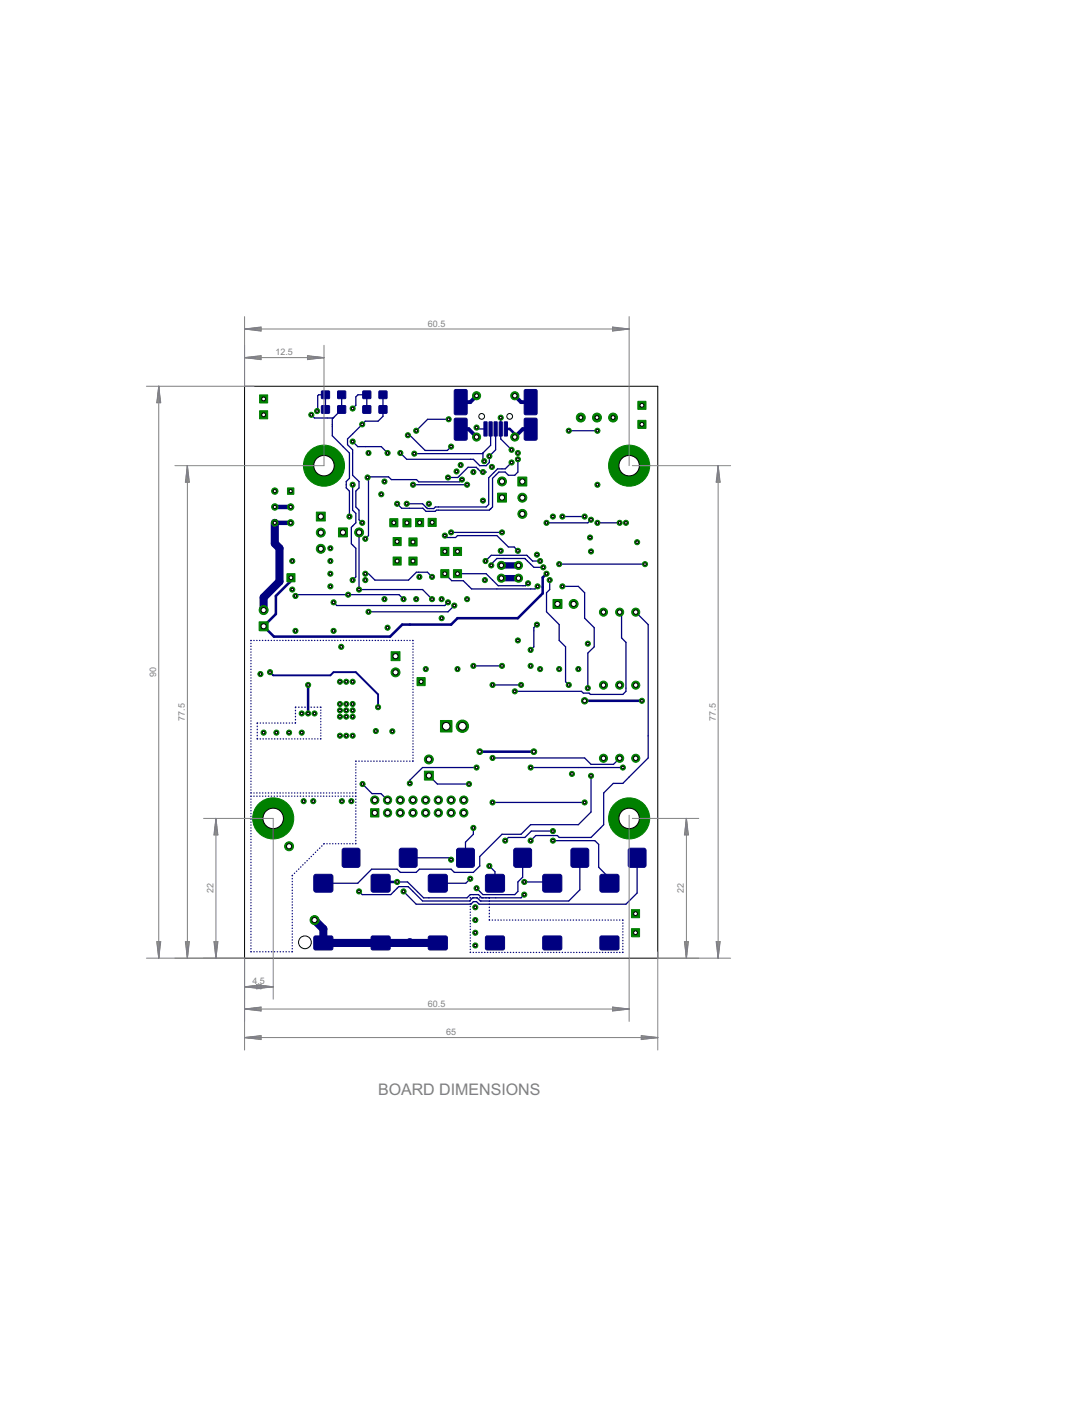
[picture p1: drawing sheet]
<svg xmlns="http://www.w3.org/2000/svg" width="216mm" height="279mm" viewBox="0 0 216 279" stroke-linecap="round" stroke-linejoin="round" font-family="sans-serif">
<defs><g id="words">
<text font-size="3.6" fill="#808080" x="75.2" y="217.7">BOARD DIMENSIONS</text>
<g font-size="2" fill="#808080">
<text x="85.1" y="65">60.5</text>
<text x="54.7" y="70.6">12.5</text>
<text x="31.1" y="134.7" transform="rotate(-90 31.1 134.7)">90</text>
<text x="36.8" y="143.4" transform="rotate(-90 36.8 143.4)">77.5</text>
<text x="142.3" y="143.4" transform="rotate(-90 142.3 143.4)">77.5</text>
<text x="42.5" y="177.7" transform="rotate(-90 42.5 177.7)">22</text>
<text x="136" y="177.7" transform="rotate(-90 136 177.7)">22</text>
<text x="50.2" y="195.7">4.5</text>
<text x="85.1" y="200.2">60.5</text>
<text x="88.7" y="205.9">65</text>
</g>
</g></defs>
<g fill="#000080" stroke="#000080" stroke-width=".2">
<path d="M73.9 186.2h3.5l.2 .3-.1 2.2-.3 .2h-3.3l-.1-.3v-2.1z" fill-rule="evenodd"/>
<path d="M74 173.9h3.4l.2 .4-.1 2.9-.4 .2h-3.1l-.2-.4v-2.7z" fill-rule="evenodd"/>
<path d="M79.4 168.9l.4-.2h2.7l.4 .2v3.1l-.2 .4-2.9 .1-.4-.2z" fill-rule="evenodd"/>
<path d="M85.3 186.2h3.5l.1 .3v2.2l-.3 .2h-3.3l-.2-.3v-2.1z" fill-rule="evenodd"/>
<path d="M85.3 173.9h3.4l.2 .4v2.9l-.4 .2h-3.2l-.2-.4v-2.7z" fill-rule="evenodd"/>
<path d="M90.8 168.9l.4-.2h2.7l.4 .2v3.1l-.2 .4-2.9 .1-.4-.2z" fill-rule="evenodd"/>
<path d="M96.7 186.2h3.4l.2 .3v2.2l-.3 .2h-3.3l-.2-.3v-2.1z" fill-rule="evenodd"/>
<path d="M96.7 173.9h3.4l.2 .4-.1 2.9-.3 .2h-3.2l-.2-.4v-2.7z" fill-rule="evenodd"/>
<path d="M102.2 168.9l.4-.2h2.6l.4 .2 .1 3.1-.2 .4-2.9 .1-.4-.2z" fill-rule="evenodd"/>
<path d="M119.4 186.2h3.5l.2 .3-.1 2.2-.3 .2h-3.3l-.1-.3v-2.1z" fill-rule="evenodd"/>
<path d="M119.5 173.9h3.3l.3 .4-.1 2.9-.4 .2h-3.1l-.2-.4v-2.7z" fill-rule="evenodd"/>
<path d="M124.9 168.9l.4-.2h2.7l.4 .2v3.1l-.2 .4-2.9 .1-.4-.2z" fill-rule="evenodd"/>
<path d="M108.1 186.2h3.4l.2 .3-.1 2.2-.2 .2h-3.3l-.2-.3v-2.1z" fill-rule="evenodd"/>
<path d="M108.1 173.9h3.4l.2 .4-.1 2.9-.3 .2h-3.2l-.2-.4v-2.7z" fill-rule="evenodd"/>
<path d="M113.6 168.9l.3-.2h2.7l.4 .2 .1 3.1-.3 .4-2.9 .1-.3-.2z" fill-rule="evenodd"/>
<path d="M96.2 83.9l.6 .1v2.7l-.6-.1z" fill-rule="evenodd"/>
<path d="M97.2 83.9l.7 .1-.1 2.7-.6-.1z" fill-rule="evenodd"/>
<path d="M98.2 83.9l.6 .1v2.7l-.6-.1z" fill-rule="evenodd"/>
<path d="M99.3 83.9l.6 .1-.1 2.7-.6-.1z" fill-rule="evenodd"/>
<path d="M100.3 83.9l.6 .1-.1 2.7-.6-.1z" fill-rule="evenodd"/>
<path d="M90.3 83.3l.3-.2h2l.2 .2 .1 3.9-.2 .3h-2.1l-.3-.1z" fill-rule="evenodd"/>
<path d="M104.2 83.3l.3-.2h2l.2 .2 .1 3.9-.2 .3h-2.1l-.3-.1z" fill-rule="evenodd"/>
<path d="M90.3 77.6l.3-.2h2l.2 .2 .1 4.6-.2 .2-2.1 .1-.3-.2z" fill-rule="evenodd"/>
<path d="M104.2 77.6l.3-.2h2l.2 .2 .1 4.6-.2 .2-2.1 .1-.3-.2z" fill-rule="evenodd"/>
<path d="M62.5 186.2h3.5l.2 .3-.1 2.2-.3 .2h-3.3l-.1-.3v-2.1z" fill-rule="evenodd"/>
<path d="M62.6 173.9h3.4l.2 .4-.1 2.9-.3 .2h-3.2l-.2-.4v-2.7z" fill-rule="evenodd"/>
<path d="M68.1 168.9l.4-.2h2.6l.4 .2 .1 3.1-.3 .4-2.8 .1-.4-.2z" fill-rule="evenodd"/>
<path d="M67.2 77.8h1.5v1.4h-1.5z" fill-rule="evenodd"/>
<path d="M67.2 80.7h1.5v1.5h-1.5z" fill-rule="evenodd"/>
<path d="M63.9 80.7h1.6v1.5h-1.6z" fill-rule="evenodd"/>
<path d="M63.9 77.8h1.6v1.4h-1.6z" fill-rule="evenodd"/>
<path d="M75.4 77.8h1.5v1.4h-1.5z" fill-rule="evenodd"/>
<path d="M75.4 80.7h1.5v1.5h-1.5z" fill-rule="evenodd"/>
<path d="M72.2 80.7h1.5v1.5h-1.5z" fill-rule="evenodd"/>
<path d="M72.2 77.8h1.5v1.4h-1.5z" fill-rule="evenodd"/>
</g>
<g fill="none" stroke="#000080" stroke-width=".25">
<path d="M67.9 78.5v2.9l-1.8 1.9v3.4l3.4 3.4v5l-.7 .7v1.2l.7 .7v5M76.1 78.5v4.3l-.9 1h-2.6l-3.5 3.5v1.1l1 1.1v5l1.3 1.3v1.2l-.7 .7v3.1l.7 .7v1.9l.6 .6M61.9 82.5l.6 .6h3.7M64.7 81.4v-2.9h-1.3l-.2 .2v2.5l-.2 .5M70.1 81.2l.6-.6v-1.7l.5-.4h1.7v2.9M70.1 96.4v5.1l.6 .6v1.9l-.9 .9v3.2l.9 .9v5.7l-.6 .7M70.1 87.8l1 1h4.7l1.2 1.3M81.1 86.6h.4l3 3h4.4l.8-.8M82.1 96.4h10.8M89.2 83.4h-4.2l-2.3 2.3M91.8 95.4l-.4 .4h-8.2l-.4-.4h-5l-.6-.6h-4l-.1 .2 .2 .1v11.4l-.7 .6M94.7 85l.3 .3h1.5"/>
<path d="M96 90.1v1.4l.3 .2M96.6 93.9h-1l-.9-1h-1.7l-2 2.1h-1.9M97.5 85.3v3.3l-1.6 1.6h-13.5M98.5 85.3v4.2l-1.2 1.2v1.3l-.7 .6h-1.2l-1.3-1.3h-13.2l-1.3-1.2M99.5 83.1v4.2l2.2 2.2M101.7 92l-1.3 1.2h-1.5l-1.7 1.8v5.3l-.6 .5h-10l-.4 .3h-1.2l-1-.9h-3.1M103 91.3v2.6l-.7 .6h-1.2l-.7-.6h-1.2l-1.3 1.2v5.7l-.6 .7h-10.5l-.3 .2h-1.8l-.6-.6h-4.3l-.8-.9M113.1 85.7h5.7M58.7 118.5l.3-.2h20.3l.9 .8M66.3 119.8l.7 .6h21.4l.7-.6M71.4 105.9v11.3h12.6l1.9 1.9M72.6 114.1h.7l1.2 1.3h6.7l1.6-1.6h2.2l.9 .9"/>
<path d="M88.4 114.1l1.4 1.4h2.3l1.6 1.6h12.7l.5-.5M88.4 106.5l.4 .4h1.8l.4-.4h7.8l2.3 2.3h1.1l.8 .7M89.7 105.9h10.1M91 114.1h5.6l2.4 2.4h5.5l.5-.5M96.5 111.6l1.2-1.2h7l1.2 1.2h1.5M97.7 112.4v-.2l1.1-1.1h5.6l1.7 1.7h1.9M109.3 115.4v1.8l-.7 .7v3.8l2.6 2.5v3.2l1.2 1.2v7l.7 .6M111.2 112.2h17M111.8 102.7h4.4M111.8 116.6h3.2l1.2 1.3v5l1.9 1.9v3.8l-1.2 1.3v6.9M117.5 103.4l-.6 .6h-8.3M118.8 104h4.4"/>
<path d="M49.9 127.9v.1M49.9 128.5v.1M49.9 129.1h.1M49.9 129.6v.1M49.9 130.2v.1M49.9 130.8v.1M49.9 131.4h.1M49.9 131.9v.1M49.9 132.5v.1M49.9 133.1h.1M49.9 133.6v.1M49.9 134.2v.1"/>
<path d="M49.9 134.8v.1M49.9 135.4h.1M49.9 135.9v.1M49.9 136.5v.1M49.9 137.1h.1M49.9 137.6v.1M49.9 138.2v.1M49.9 138.8v.1M49.9 139.3v.1M49.9 139.9v.1M50 127.4h-.1M50.5 127.4h.1"/>
<path d="M51 127.4h.1M51.6 127.4h.1M52.2 127.4h.1M52.7 127.4h.1M53.3 127.4h.1M53.9 127.4h.1M54.5 127.4h.1M55.1 127.4h.1M55.6 127.4h.1M56.2 127.4h.1M56.8 127.4h.1M57.3 127.4h.1"/>
<path d="M57.9 127.4h.1M58.5 127.4h.1M59.1 127.4h.1M59.6 127.4h.1M60.2 127.4h.1M60.8 127.4h.1M61.4 127.4h.1M61.9 127.4h.1M62.5 127.4h.1M63.1 127.4h.1M63.7 127.4h.1M64.2 127.4h.1"/>
<path d="M64.8 127.4h.1M65.4 127.4h.1M66 127.4h.1M66.5 127.4h.1M67.1 127.4h.1M67.7 127.4h.1M68.3 127.4h.1M68.8 127.4h.1M69.4 127.4h.1M70 127.4h.1M70.5 127.4h.1M71.1 127.4h.1"/>
<path d="M71.7 127.4h.1M72.3 127.4h.1M72.9 127.4h.1M73.4 127.4h.1M74 127.4h.1M74.6 127.4h.1M75.1 127.4h.1M75.7 127.4h.1M76.3 127.4h.1M76.9 127.4h.1M77.4 127.4h.1M78 127.4h.1"/>
<path d="M78.6 127.4h.1M79.2 127.4h.1M79.7 127.4h.1M80.3 127.4h.1M80.9 127.4h.1M81.5 127.4h.1M82 127.4h.1M82.1 127.9v.1M82.1 128.5v.1M82.1 129.1h.1M82.1 129.6v.1M82.1 130.2v.1"/>
<path d="M82.1 130.8v.1M82.1 131.3v.1M82.1 131.9v.1M82.1 132.5h.1M82.1 133.1h.1M82.1 133.6v.1M82.1 134.2v.1M82.1 134.8h.1M82.1 135.3v.1M82.1 135.9v.1M82.1 136.5h.1M82.1 137.1h.1"/>
<path d="M82.1 137.6v.1M82.1 138.2v.1M82.1 138.8h.1M82.1 139.3v.1M82.1 139.9v.1M90.3 120.4l-1.2 1.3h-15.8M94.1 132.4h5.7M97.9 136.2h5.7M106.7 124.2l-.6 .6v3.8l-.6 .6M123.2 121.7l.4 .4v4.8l.8 .8v9.8l-.6 .6h-6.4l-.3-.3h-1.1l-.4-.3h-13.3M126.4 121.7l2.5 2.5v26.5l-5.1 5.1h-1.9l-1.9 1.9v6.3l-2.5 2.5h-6.3l-.4-.3h-4.3l-1 1M49.9 157.6l.1 .1"/>
<path d="M49.9 140.5h.1M49.9 141.1h.1M49.9 141.6v.1M49.9 142.2v.1M49.9 142.8h.1M49.9 143.3v.1M49.9 143.9v.1M49.9 144.5h.1M49.9 145.1h.1M49.9 145.6v.1M49.9 146.2v.1M49.9 146.8h.1"/>
<path d="M49.9 147.3v.1M49.9 147.9v.1M49.9 148.5h.1M49.9 149.1h.1M49.9 149.6v.1M49.9 150.2v.1M49.9 150.8h.1M49.9 151.3v.1M49.9 151.9v.1M49.9 152.5h.1M49.9 153.1h.1M49.9 153.6v.1"/>
<path d="M49.9 154.2v.1M49.9 154.8h.1M49.9 155.3v.1M49.9 155.9v.1M49.9 156.5h.1M49.9 157.1h.1M49.9 158.9v.1M49.9 159.5h.1M50 158.3l-.1 .1M50.5 157.7h.1M50.5 158.3h.1M51 157.7h.1"/>
<path d="M51 158.3h.1M51.1 144.4v.1M51.1 145v.1M51.1 145.6v.1M51.1 146.2v.1M51.1 146.8l.1 .1M51.2 143.8l-.1 .1M51.6 157.7h.1M51.6 158.3h.1M51.7 146.9h.1M51.7 143.8h.1M52.2 157.7h.1"/>
<path d="M52.2 158.3h.1M52.3 146.9h.1M52.3 143.8h.1M52.8 157.7h.1M52.8 158.3h.1M52.9 146.9h.1M52.9 143.8h.1M53.3 157.7h.1M53.3 158.3h.1M53.4 146.9h.1M53.5 143.8h.1M53.9 157.7h.1"/>
<path d="M53.9 158.3h.1M54 146.9h.1M54 143.8h.1M54.5 157.7h.1M54.5 158.3h.1M54.6 146.9h.1M54.6 143.8h.1M55.1 157.7h.1M55.1 158.3h.1M55.1 146.9h.1M55.2 143.8h.1M55.6 157.7h.1"/>
<path d="M55.6 158.3h.1M55.7 146.9h.1M55.8 143.8h.1M56.2 157.7h.1M56.2 158.3h.1M56.3 146.9h.1M56.3 143.8h.1M56.8 157.7h.1M56.8 158.3h.1M56.9 146.9h.1M56.9 143.8h.1M57.4 157.7h.1"/>
<path d="M57.4 158.3h.1M57.4 146.9h.1M57.5 143.8h.1M58 157.7h.1M58 158.3h.1M58 146.9h.1M58.1 143.8h.1M58.5 157.7h.1M58.5 158.3h.1M58.6 146.9h.1M58.7 141.2v.2M58.7 141.8v.1"/>
<path d="M58.7 142.5v.1M58.7 143.1v.1M58.7 143.7v.1M58.8 140.6l-.1 .1M59.1 157.7h.1M59.1 158.3h.1M59.1 146.9h.1M59.4 140.6h.1M59.7 157.7h.1M59.7 158.3h.1M59.7 146.9h.1M60 140.6h.1"/>
<path d="M60.3 157.7h.1M60.3 158.3h.1M60.3 146.9h.1M60.6 140.6h.1M60.9 157.7h.1M60.9 158.3h.1M60.9 146.9h.1M61.2 140.6h.1M61.4 157.7h.1M61.4 158.3h.1M61.4 146.9h.1M61.8 140.6h.1"/>
<path d="M62 157.7h.1M62 158.3h.1M62 146.9h.1M62.4 140.6h.1M62.6 146.9h.1M62.6 157.7h.1M62.6 158.3h.1M63.1 140.6h.1M63.1 146.9h.1M63.2 157.7h.1M63.2 158.3h.1M63.7 140.6l.1 .1"/>
<path d="M63.7 157.7h.1M63.7 158.3h.1M63.8 146.9h-.1M63.8 141.2v.1M63.8 141.8h.1M63.8 142.3v.1M63.8 142.9v.1M63.8 143.5h.1M63.8 144v.1M63.8 144.6v.1M63.8 145.2h.1M63.8 145.8h.1"/>
<path d="M63.8 146.3v.1M64.3 157.7h.1M64.3 158.3h.1M64.9 157.7h.1M64.9 158.3h.1M65.5 157.7h.1M65.5 158.3h.1M66 157.7h.1M66 158.3h.1M66.6 157.7h.1M66.6 158.3h.1M67.2 157.7h.1"/>
<path d="M67.2 158.3h.1M67.8 157.7h.1M67.8 158.3h.1M68.3 157.7h.1M68.3 158.3h.1M68.9 157.7h.1M68.9 158.3h.1M69.5 157.7h.1M69.5 158.3h.1M70.1 157.7h.1M70.1 158.3h.1M70.7 158.3v.1"/>
<path d="M70.7 151.9v.1M70.7 152.5v.1M70.7 153.1h.1M70.7 153.6v.1M70.7 154.2v.1M70.7 154.8h.1M70.7 155.3v.1M70.7 155.9v.1M70.7 156.5h.1M70.7 157.1h.1M70.7 157.6v.1M70.7 158.9v.1"/>
<path d="M70.7 159.5v.1M70.8 151.4h-.1M71.3 151.4h.1M71.9 151.4h.1M72.1 155.9l1.9 1.9h1.7l1.3 1.3M72.5 151.4h.1M73.1 151.4h.1M73.7 151.4h.1M74.3 151.4h.1M74.9 151.4h.1M75.5 151.4h.1M76.1 151.4h.1"/>
<path d="M76.7 151.4h.1M77.3 151.4h.1M77.9 151.4h.1M78.5 151.4h.1M79.1 151.4h.1M79.7 151.4h.1M80.2 151.4h.1M80.8 151.4h.1M81.4 151.4h.1M82.1 140.5h.1M82.1 141v.1M82.1 141.6v.1"/>
<path d="M82.1 142.2h.1M82.1 142.7v.1M82.1 143.3v.1M82.1 143.9v.1M82.1 144.5h.1M82.1 145v.1M82.1 145.6v.1M82.1 146.2h.1M82.1 146.7v.1M82.1 147.3v.1M82.1 147.9v.1M82.1 148.5h.1"/>
<path d="M82.1 149v.1M82.1 149.6h.1M82.1 150.2h.1M82.1 150.7v.1M82.1 151.3l-.1 .1M85.3 154.2l1.7 1.7h6.2M94.7 152.6h-10.7l-2.5 2.6v.6M97.9 159.6h18.3M97.9 150.7h18.3l1.3 1.3h4.5l1.2-1.2M105.5 152.6h18.3M117.5 154.3v7.2l-2.5 2.5h-9.5l-1.9 1.9h-3.8l-4.4 4.4v1.9l-1.3 1.3h-3.8l-.6-.7h-6.3l-.7 .7h-3.1l-.6-.7h-5.1l-2.8 2.8h-6.8M49.9 160v.1"/>
<path d="M49.9 160.6v.1M49.9 161.2h.1M49.9 161.8h.1M49.9 162.3v.1M49.9 162.9v.1M49.9 163.5h.1M49.9 164v.1M49.9 164.6v.1M49.9 165.2h.1M49.9 165.8h.1M49.9 166.3v.1M49.9 166.9v.1"/>
<path d="M49.9 167.5h.1M49.9 168v.1M49.9 168.6v.1M49.9 169.2h.1M49.9 169.8h.1M49.9 170.3v.1M49.9 170.9v.1M49.9 171.5h.1M49.9 172v.1M49.9 172.6v.1M49.9 173.2h.1M49.9 173.8h.1"/>
<path d="M49.9 174.3v.1M49.9 174.9v.1M49.9 175.5v.1M49.9 176v.1M49.9 176.6v.1M49.9 177.2v.1M49.9 177.8h.1M49.9 178.4h.1M49.9 178.9v.1M49.9 179.5v.1M58.1 174.7v.1M58.1 175.3h.1"/>
<path d="M58.1 175.9h.1M58.1 176.4v.1M58.1 177v.1M58.1 177.6v.1M58.1 178.2h.1M58.1 178.8h.1M58.1 179.3v.1M58.1 179.9v.1M58.2 174.1l-.1 .1M58.6 173.6l-.1 .1M59 173.2l-.1 .1M59.4 172.8v.1"/>
<path d="M59.8 172.4h.1M60.2 172h.1M60.7 171.6h-.1M61.1 171.1l-.1 .1M61.5 170.7l-.1 .1M61.9 170.3h-.1M62.3 169.9h.1M62.7 169.5h.1M63.2 169l-.1 .1M63.6 168.6l-.1 .1M64 168.2l-.1 .1M64.5 167.8l-.2 .1"/>
<path d="M65 167.8h.1M65.6 167.8h.1M66.1 167.8h.1M66.7 167.8h.1M67.3 167.8h.1M67.8 167.8h.1M68.4 167.8h.1M69 167.8h.1M69.5 167.8h.1M70.1 167.8h.1M70.7 160.1v.1M70.7 160.7h.1"/>
<path d="M70.7 161.2v.1M70.7 161.8v.1M70.7 162.4v.1M70.7 163v.1M70.7 163.6v.1M70.7 164.2v.1M70.7 164.8v.1M70.7 165.4h.1M70.7 165.9v.1M70.7 166.5v.1M70.7 167.1v.1M70.7 167.7v.1"/>
<path d="M79 175.4h2l3.2 3.1h8.7l.6-.6h1.6l.7 .6h7.8l.6-.6M81.2 170.6h8.1l.4 .4M93.5 179.1v.1M93.5 179.7h.1M93.5 174.8l-.9 .8h-5.6M93.6 178.5l-.1 .1M94.1 164.6v1.3l-1.6 1.6v3.1M95.3 178.5h.1M97.3 178.5v.1M97.3 179.2v.1M97.3 179.8v.1M97.3 172.2l1.1 1.2v2.2"/>
<path d="M103.9 170.6v3.8l-.9 1v1.9l-.7 .6h-6.3l-1.3-1.3M104.2 175.4h5.3l.3 .2M109.9 165.3h-4.3l-1.2 1.2h-3.3l-.7 .7M109.9 167.2h8.4l.7 .7v4.6l2.2 2.1v1M115.3 170.6v6.4l-2.2 2.2h-17.6l-.6-.7h-.9l-.6 .7h-9.4l-2.8-2.9h-1.9l-1.6 1.6h-5.7l-.6-.6M126.7 170.6v7l-2.3 2.2h-29.2l-.5-.5h-.6l-.5 .5h-10.9l-2.5-2.5M49.9 180.1h.1M49.9 180.6v.1M49.9 181.2v.1M49.9 181.8h.1M49.9 182.4h.1M49.9 182.9v.1"/>
<path d="M49.9 183.5v.1M49.9 184.1h.1M49.9 184.6v.1M49.9 185.2v.1M49.9 185.8h.1M49.9 186.4h.1M49.9 186.9v.1M49.9 187.5v.1M49.9 188.1h.1M49.9 188.6v.1M49.9 189.2l.1 .1M50.5 189.3h.1"/>
<path d="M51.1 189.3h.1M51.6 189.3h.1M52.2 189.3h.1M52.8 189.3h.1M53.4 189.3h.1M54 189.3h.1M54.5 189.3h.1M55.1 189.3h.1M55.7 189.3h.1M56.3 189.3h.1M56.9 189.3h.1M57.4 189.3h.1"/>
<path d="M58.1 180.5v.1M58.1 181.1h.1M58.1 181.7h.1M58.1 182.2v.1M58.1 182.8v.1M58.1 183.4v.1M58.1 184v.1M58.1 184.6h.1M58.1 185.1v.1M58.1 185.7v.1M58.1 186.3v.1M58.1 186.9v.1"/>
<path d="M58.1 187.5h.1M58.1 188v.1M58.1 188.6v.1M58.1 189.2l-.1 .1M93.5 180.2v.1M93.5 180.8v.1M93.5 181.4h.1M93.5 181.9v.1M93.5 182.5v.1M93.5 183.1v.1M93.5 183.7h.1M93.5 184.2v.1"/>
<path d="M93.5 184.8h.1M93.5 185.4h.1M93.5 185.9v.1M93.5 186.5v.1M93.5 187.1h.1M93.5 187.6v.1M93.5 188.2v.1M93.5 188.8h.1M93.5 189.3l.1 .1M94.1 189.4h.1M94.6 189.4h.1M95.2 189.4h.1"/>
<path d="M95.8 189.4h.1M96.3 189.4h.1M96.9 189.4h.1M97.3 180.4v.1M97.3 181v.1M97.3 181.6v.1M97.3 182.2v.2M97.3 182.9v.1M97.5 189.4h.1M97.9 183h.1M98 189.4h.1M98.4 183h.1"/>
<path d="M98.6 189.4h.1M99 183h.1M99.2 189.4h.1M99.6 183h.1M99.8 189.4h.1M100.2 183h.1M100.3 189.4h.1M100.7 183h.1M100.9 189.4h.1M101.3 183h.1M101.5 189.4h.1M101.9 183h.1"/>
<path d="M102 189.4h.1M102.4 183h.1M102.6 189.4h.1M103 183h.1M103.2 189.4h.1M103.6 183h.1M103.8 189.4h.1M104.2 183h.1M104.3 189.4h.1M104.8 183h.1M104.9 189.4h.1M105.3 183h.1"/>
<path d="M105.5 189.4h.1M105.9 183h.1M106 189.4h.1M106.5 183h.1M106.6 189.4h.1M107.1 183h.1M107.2 189.4h.1M107.6 183h.1M107.8 189.4h.1M108.2 183h.1M108.3 189.4h.1M108.8 183h.1"/>
<path d="M108.9 189.4h.1M109.4 183h.1M109.5 189.4h.1M109.9 183h.1M110 189.4h.1M110.5 183h.1M110.6 189.4h.1M111.1 183h.1M111.2 189.4h.1M111.7 183h.1M111.8 189.4h.1M112.2 183h.1"/>
<path d="M112.3 189.4h.1M112.8 183h.1M112.9 189.4h.1M113.4 183h.1M113.5 189.4h.1M114 183h.1M114 189.4h.1M114.5 183h.1M114.6 189.4h.1M115.1 183h.1M115.2 189.4h.1M115.7 183h.1"/>
<path d="M115.8 189.4h.1M116.3 183h.1M116.3 189.4h.1M116.8 183h.1M116.9 189.4h.1M117.4 183h.1M117.5 189.4h.1M118 183h.1M118 189.4h.1M118.6 183h.1M118.6 189.4h.1M119.1 183h.1"/>
<path d="M119.2 189.4h.1M119.7 183h.1M119.8 189.4h.1M120.3 183h.1M120.3 189.4h.1M120.9 183h.1M120.9 189.4h.1M121.4 183h.1M121.5 189.4h.1M122 183h.1M122 189.4h.1M122.6 183h.1"/>
<path d="M122.6 189.4h.1M123.2 183h.1M123.2 189.4h.1M123.7 183h.1M123.8 183.5v.1M123.8 184.1v.1M123.8 184.7v.1M123.8 185.3v.1M123.8 185.9h.1M123.8 186.4v.1M123.8 187v.1M123.8 187.6v.1"/>
<path d="M123.8 188.2v.1M123.8 188.7v.1M123.8 189.3l-.1 .1"/>
</g>
<path d="M99.7 112.4h3.4M99.7 115h3.4" fill="none" stroke="#000080" stroke-width="1.3"/>
<path d="M54.6 104v4.1l1 .9v6.6l-3.2 3.2v2.5M62.5 183l1.8 1.7v2.8h17.2v-.1l.1 .1h5.4" fill="none" stroke="#000080" stroke-width="1.6"/>
<path d="M94.7 78.7l-1.2 1.3h-1.9M102.3 78.7l1.3 1.3h1.9M91.6 85.3h1.6l1.5 1.6M105.5 85.3h-1.6l-1.6 1.6" fill="none" stroke="#000080" stroke-width=".76"/>
<path d="M100.6 85.3h.7l1 1v.6M108.6 114.1l-.7 .8v3.1l-4.9 4.9h-12l-1.3 1.3h-9.7l-2.4 2.4h-23.1l-2.1-2.1 2.4-2.4v-3.6l3-3v-.6M61.3 136.2v5.7M116.2 139.4h11.4M95.4 149.5h10.7M79 175.4h-3.1l-.2 .2" fill="none" stroke="#000080" stroke-width=".51"/>
<path d="M53.7 133.7l.6 .6h11.4l.6-.6h4.4l4.5 4.4v2.5" fill="none" stroke="#000080" stroke-width=".38"/>
<path d="M54.6 100.8h3.2M54.6 104h3.2" fill="none" stroke="#000080" stroke-width=".89"/>
<path d="M77.7 129.6h1.8v1.8h-1.8z" fill="#008000" stroke="#008000" stroke-width=".2"/>
<circle cx="78.6" cy="130.5" r=".51" fill="#fff" stroke="#000" stroke-width=".2"/>
<circle cx="78.6" cy="133.7" r=".89" fill="#008000" stroke="#008000" stroke-width=".2"/>
<circle cx="78.6" cy="133.7" r=".51" fill="#fff" stroke="#000" stroke-width=".2"/>
<circle cx="121.9" cy="83" r=".89" fill="#008000" stroke="#008000" stroke-width=".2"/>
<circle cx="121.9" cy="83" r=".38" fill="#fff" stroke="#000" stroke-width=".2"/>
<circle cx="118.7" cy="83" r=".89" fill="#008000" stroke="#008000" stroke-width=".2"/>
<circle cx="118.7" cy="83" r=".38" fill="#fff" stroke="#000" stroke-width=".2"/>
<circle cx="115.5" cy="83" r=".89" fill="#008000" stroke="#008000" stroke-width=".2"/>
<circle cx="115.5" cy="83" r=".38" fill="#fff" stroke="#000" stroke-width=".2"/>
<path d="M57.1 97h1.3v1.3h-1.3z" fill="#008000" stroke="#008000" stroke-width=".2"/>
<circle cx="57.8" cy="97.7" r=".32" fill="#fff" stroke="#000" stroke-width=".2"/>
<circle cx="57.8" cy="100.8" r=".64" fill="#008000" stroke="#008000" stroke-width=".2"/>
<circle cx="57.8" cy="100.8" r=".32" fill="#fff" stroke="#000" stroke-width=".2"/>
<circle cx="57.8" cy="104" r=".64" fill="#008000" stroke="#008000" stroke-width=".2"/>
<circle cx="57.8" cy="104" r=".32" fill="#fff" stroke="#000" stroke-width=".2"/>
<circle cx="54.6" cy="97.7" r=".64" fill="#008000" stroke="#008000" stroke-width=".2"/>
<circle cx="54.6" cy="97.7" r=".32" fill="#fff" stroke="#000" stroke-width=".2"/>
<circle cx="54.6" cy="100.8" r=".64" fill="#008000" stroke="#008000" stroke-width=".2"/>
<circle cx="54.6" cy="100.8" r=".32" fill="#fff" stroke="#000" stroke-width=".2"/>
<circle cx="54.6" cy="104" r=".64" fill="#008000" stroke="#008000" stroke-width=".2"/>
<circle cx="54.6" cy="104" r=".32" fill="#fff" stroke="#000" stroke-width=".2"/>
<path d="M109.9 119.2h1.8v1.8h-1.8z" fill="#008000" stroke="#008000" stroke-width=".2"/>
<circle cx="110.8" cy="120.1" r=".51" fill="#fff" stroke="#000" stroke-width=".2"/>
<circle cx="114" cy="120.1" r=".89" fill="#008000" stroke="#008000" stroke-width=".2"/>
<circle cx="114" cy="120.1" r=".51" fill="#fff" stroke="#000" stroke-width=".2"/>
<path d="M73.7 160.8h1.6v1.7h-1.6z" fill="#008000" stroke="#008000" stroke-width=".2"/>
<circle cx="74.5" cy="161.6" r=".51" fill="#fff" stroke="#000" stroke-width=".2"/>
<circle cx="77" cy="161.6" r=".83" fill="#008000" stroke="#008000" stroke-width=".2"/>
<circle cx="77" cy="161.6" r=".51" fill="#fff" stroke="#000" stroke-width=".2"/>
<circle cx="79.6" cy="161.6" r=".83" fill="#008000" stroke="#008000" stroke-width=".2"/>
<circle cx="79.6" cy="161.6" r=".51" fill="#fff" stroke="#000" stroke-width=".2"/>
<circle cx="82.1" cy="161.6" r=".83" fill="#008000" stroke="#008000" stroke-width=".2"/>
<circle cx="82.1" cy="161.6" r=".51" fill="#fff" stroke="#000" stroke-width=".2"/>
<circle cx="84.6" cy="161.6" r=".83" fill="#008000" stroke="#008000" stroke-width=".2"/>
<circle cx="84.6" cy="161.6" r=".51" fill="#fff" stroke="#000" stroke-width=".2"/>
<circle cx="87.1" cy="161.6" r=".83" fill="#008000" stroke="#008000" stroke-width=".2"/>
<circle cx="87.1" cy="161.6" r=".51" fill="#fff" stroke="#000" stroke-width=".2"/>
<circle cx="89.7" cy="161.6" r=".83" fill="#008000" stroke="#008000" stroke-width=".2"/>
<circle cx="89.7" cy="161.6" r=".51" fill="#fff" stroke="#000" stroke-width=".2"/>
<circle cx="92.2" cy="161.6" r=".83" fill="#008000" stroke="#008000" stroke-width=".2"/>
<circle cx="92.2" cy="161.6" r=".51" fill="#fff" stroke="#000" stroke-width=".2"/>
<circle cx="92.2" cy="159.1" r=".83" fill="#008000" stroke="#008000" stroke-width=".2"/>
<circle cx="92.2" cy="159.1" r=".51" fill="#fff" stroke="#000" stroke-width=".2"/>
<circle cx="89.7" cy="159.1" r=".83" fill="#008000" stroke="#008000" stroke-width=".2"/>
<circle cx="89.7" cy="159.1" r=".51" fill="#fff" stroke="#000" stroke-width=".2"/>
<circle cx="87.1" cy="159.1" r=".83" fill="#008000" stroke="#008000" stroke-width=".2"/>
<circle cx="87.1" cy="159.1" r=".51" fill="#fff" stroke="#000" stroke-width=".2"/>
<circle cx="84.6" cy="159.1" r=".83" fill="#008000" stroke="#008000" stroke-width=".2"/>
<circle cx="84.6" cy="159.1" r=".51" fill="#fff" stroke="#000" stroke-width=".2"/>
<circle cx="82.1" cy="159.1" r=".83" fill="#008000" stroke="#008000" stroke-width=".2"/>
<circle cx="82.1" cy="159.1" r=".51" fill="#fff" stroke="#000" stroke-width=".2"/>
<circle cx="79.6" cy="159.1" r=".83" fill="#008000" stroke="#008000" stroke-width=".2"/>
<circle cx="79.6" cy="159.1" r=".51" fill="#fff" stroke="#000" stroke-width=".2"/>
<circle cx="77" cy="159.1" r=".83" fill="#008000" stroke="#008000" stroke-width=".2"/>
<circle cx="77" cy="159.1" r=".51" fill="#fff" stroke="#000" stroke-width=".2"/>
<circle cx="74.5" cy="159.1" r=".83" fill="#008000" stroke="#008000" stroke-width=".2"/>
<circle cx="74.5" cy="159.1" r=".51" fill="#fff" stroke="#000" stroke-width=".2"/>
<path d="M98.9 98.1h1.8v1.7h-1.8z" fill="#008000" stroke="#008000" stroke-width=".2"/>
<circle cx="99.8" cy="99" r=".51" fill="#fff" stroke="#000" stroke-width=".2"/>
<circle cx="99.8" cy="95.7" r=".89" fill="#008000" stroke="#008000" stroke-width=".2"/>
<circle cx="99.8" cy="95.7" r=".51" fill="#fff" stroke="#000" stroke-width=".2"/>
<circle cx="123.2" cy="150.8" r=".8" fill="#008000" stroke="#008000" stroke-width=".2"/>
<circle cx="123.2" cy="150.8" r=".44" fill="#fff" stroke="#000" stroke-width=".2"/>
<circle cx="120" cy="150.8" r=".8" fill="#008000" stroke="#008000" stroke-width=".2"/>
<circle cx="120" cy="150.8" r=".44" fill="#fff" stroke="#000" stroke-width=".2"/>
<circle cx="126.4" cy="150.8" r=".8" fill="#008000" stroke="#008000" stroke-width=".2"/>
<circle cx="126.4" cy="150.8" r=".44" fill="#fff" stroke="#000" stroke-width=".2"/>
<circle cx="123.2" cy="121.7" r=".8" fill="#008000" stroke="#008000" stroke-width=".2"/>
<circle cx="123.2" cy="121.7" r=".44" fill="#fff" stroke="#000" stroke-width=".2"/>
<circle cx="120" cy="121.7" r=".8" fill="#008000" stroke="#008000" stroke-width=".2"/>
<circle cx="120" cy="121.7" r=".44" fill="#fff" stroke="#000" stroke-width=".2"/>
<circle cx="126.4" cy="121.7" r=".8" fill="#008000" stroke="#008000" stroke-width=".2"/>
<circle cx="126.4" cy="121.7" r=".44" fill="#fff" stroke="#000" stroke-width=".2"/>
<path d="M87.6 143.3h2.3v2.3h-2.3z" fill="#008000" stroke="#008000" stroke-width=".2"/>
<circle cx="88.7" cy="144.4" r=".76" fill="#fff" stroke="#000" stroke-width=".2"/>
<circle cx="91.9" cy="144.4" r="1.23" fill="#008000" stroke="#008000" stroke-width=".2"/>
<circle cx="91.9" cy="144.4" r=".76" fill="#fff" stroke="#000" stroke-width=".2"/>
<path d="M84.4 153.4h1.7v1.7h-1.7z" fill="#008000" stroke="#008000" stroke-width=".2"/>
<circle cx="85.3" cy="154.2" r=".51" fill="#fff" stroke="#000" stroke-width=".2"/>
<circle cx="85.3" cy="151" r=".89" fill="#008000" stroke="#008000" stroke-width=".2"/>
<circle cx="85.3" cy="151" r=".51" fill="#fff" stroke="#000" stroke-width=".2"/>
<circle cx="123.2" cy="136.2" r=".8" fill="#008000" stroke="#008000" stroke-width=".2"/>
<circle cx="123.2" cy="136.2" r=".44" fill="#fff" stroke="#000" stroke-width=".2"/>
<circle cx="120" cy="136.2" r=".8" fill="#008000" stroke="#008000" stroke-width=".2"/>
<circle cx="120" cy="136.2" r=".44" fill="#fff" stroke="#000" stroke-width=".2"/>
<circle cx="126.4" cy="136.2" r=".8" fill="#008000" stroke="#008000" stroke-width=".2"/>
<circle cx="126.4" cy="136.2" r=".44" fill="#fff" stroke="#000" stroke-width=".2"/>
<path d="M51.5 123.7h1.8v1.7h-1.8z" fill="#008000" stroke="#008000" stroke-width=".2"/>
<circle cx="52.4" cy="124.5" r=".51" fill="#fff" stroke="#000" stroke-width=".2"/>
<circle cx="52.4" cy="121.3" r=".89" fill="#008000" stroke="#008000" stroke-width=".2"/>
<circle cx="52.4" cy="121.3" r=".51" fill="#fff" stroke="#000" stroke-width=".2"/>
<path d="M62.9 101.8h1.8v1.8h-1.8z" fill="#008000" stroke="#008000" stroke-width=".2"/>
<circle cx="63.8" cy="102.7" r=".51" fill="#fff" stroke="#000" stroke-width=".2"/>
<circle cx="63.8" cy="105.9" r=".89" fill="#008000" stroke="#008000" stroke-width=".2"/>
<circle cx="63.8" cy="105.9" r=".51" fill="#fff" stroke="#000" stroke-width=".2"/>
<circle cx="63.8" cy="109.1" r=".89" fill="#008000" stroke="#008000" stroke-width=".2"/>
<circle cx="63.8" cy="109.1" r=".51" fill="#fff" stroke="#000" stroke-width=".2"/>
<path d="M67.3 105h1.8v1.8h-1.8z" fill="#008000" stroke="#008000" stroke-width=".2"/>
<circle cx="68.2" cy="105.9" r=".51" fill="#fff" stroke="#000" stroke-width=".2"/>
<circle cx="71.4" cy="105.9" r=".89" fill="#008000" stroke="#008000" stroke-width=".2"/>
<circle cx="71.4" cy="105.9" r=".51" fill="#fff" stroke="#000" stroke-width=".2"/>
<path d="M103 94.9h1.7v1.7h-1.7z" fill="#008000" stroke="#008000" stroke-width=".2"/>
<circle cx="103.8" cy="95.8" r=".51" fill="#fff" stroke="#000" stroke-width=".2"/>
<circle cx="103.8" cy="99" r=".89" fill="#008000" stroke="#008000" stroke-width=".2"/>
<circle cx="103.8" cy="99" r=".51" fill="#fff" stroke="#000" stroke-width=".2"/>
<circle cx="103.8" cy="102.2" r=".89" fill="#008000" stroke="#008000" stroke-width=".2"/>
<circle cx="103.8" cy="102.2" r=".51" fill="#fff" stroke="#000" stroke-width=".2"/>
<path d="M87.6 113.3h1.6v1.6h-1.6z" fill="#008000" stroke="#008000" stroke-width=".2"/>
<circle cx="88.4" cy="114.1" r=".38" fill="#fff" stroke="#000" stroke-width=".2"/>
<path d="M87.6 108.9h1.6v1.6h-1.6z" fill="#008000" stroke="#008000" stroke-width=".2"/>
<circle cx="88.4" cy="109.7" r=".38" fill="#fff" stroke="#000" stroke-width=".2"/>
<path d="M90.1 108.9h1.7v1.6h-1.7z" fill="#008000" stroke="#008000" stroke-width=".2"/>
<circle cx="91" cy="109.7" r=".38" fill="#fff" stroke="#000" stroke-width=".2"/>
<path d="M90.1 113.3h1.7v1.6h-1.7z" fill="#008000" stroke="#008000" stroke-width=".2"/>
<circle cx="91" cy="114.1" r=".38" fill="#fff" stroke="#000" stroke-width=".2"/>
<path d="M78.1 106.9h1.7v1.6h-1.7z" fill="#008000" stroke="#008000" stroke-width=".2"/>
<circle cx="79" cy="107.7" r=".38" fill="#fff" stroke="#000" stroke-width=".2"/>
<path d="M78.1 110.8h1.7v1.6h-1.7z" fill="#008000" stroke="#008000" stroke-width=".2"/>
<circle cx="79" cy="111.6" r=".38" fill="#fff" stroke="#000" stroke-width=".2"/>
<path d="M81.3 107h1.6v1.6h-1.6z" fill="#008000" stroke="#008000" stroke-width=".2"/>
<circle cx="82.1" cy="107.8" r=".38" fill="#fff" stroke="#000" stroke-width=".2"/>
<path d="M81.3 110.8h1.6v1.6h-1.6z" fill="#008000" stroke="#008000" stroke-width=".2"/>
<circle cx="82.1" cy="111.6" r=".38" fill="#fff" stroke="#000" stroke-width=".2"/>
<path d="M85.1 103.1h1.6v1.6h-1.6z" fill="#008000" stroke="#008000" stroke-width=".2"/>
<circle cx="85.9" cy="103.9" r=".38" fill="#fff" stroke="#000" stroke-width=".2"/>
<path d="M82.6 103.1h1.6v1.6h-1.6z" fill="#008000" stroke="#008000" stroke-width=".2"/>
<circle cx="83.4" cy="103.9" r=".38" fill="#fff" stroke="#000" stroke-width=".2"/>
<path d="M80.1 103.2h1.6v1.6h-1.6z" fill="#008000" stroke="#008000" stroke-width=".2"/>
<circle cx="80.9" cy="104" r=".38" fill="#fff" stroke="#000" stroke-width=".2"/>
<path d="M77.5 103.1h1.6v1.7h-1.6z" fill="#008000" stroke="#008000" stroke-width=".2"/>
<circle cx="78.3" cy="103.9" r=".38" fill="#fff" stroke="#000" stroke-width=".2"/>
<path d="M51.6 81.7h1.6v1.6h-1.6z" fill="#008000" stroke="#008000" stroke-width=".2"/>
<circle cx="52.4" cy="82.5" r=".38" fill="#fff" stroke="#000" stroke-width=".2"/>
<path d="M51.6 78.5h1.6v1.6h-1.6z" fill="#008000" stroke="#008000" stroke-width=".2"/>
<circle cx="52.4" cy="79.3" r=".38" fill="#fff" stroke="#000" stroke-width=".2"/>
<path d="M126.8 79.8h1.6v1.6h-1.6z" fill="#008000" stroke="#008000" stroke-width=".2"/>
<circle cx="127.6" cy="80.6" r=".38" fill="#fff" stroke="#000" stroke-width=".2"/>
<path d="M126.8 83.6h1.6v1.6h-1.6z" fill="#008000" stroke="#008000" stroke-width=".2"/>
<circle cx="127.6" cy="84.4" r=".38" fill="#fff" stroke="#000" stroke-width=".2"/>
<path d="M125.5 180.9h1.6v1.6h-1.6z" fill="#008000" stroke="#008000" stroke-width=".2"/>
<circle cx="126.3" cy="181.7" r=".38" fill="#fff" stroke="#000" stroke-width=".2"/>
<path d="M125.5 184.7h1.6v1.6h-1.6z" fill="#008000" stroke="#008000" stroke-width=".2"/>
<circle cx="126.3" cy="185.5" r=".38" fill="#fff" stroke="#000" stroke-width=".2"/>
<path d="M82.9 134.7h1.6v1.7h-1.6z" fill="#008000" stroke="#008000" stroke-width=".2"/>
<circle cx="83.7" cy="135.6" r=".38" fill="#fff" stroke="#000" stroke-width=".2"/>
<path d="M57 114.1h1.7v1.6h-1.7z" fill="#008000" stroke="#008000" stroke-width=".2"/>
<circle cx="57.8" cy="114.9" r=".38" fill="#fff" stroke="#000" stroke-width=".2"/>
<circle cx="80.2" cy="119.1" r=".51" fill="#008000" stroke="#008000" stroke-width=".2"/>
<circle cx="80.2" cy="119.1" r=".25" fill="#fff" stroke="#000" stroke-width=".2"/>
<circle cx="69.2" cy="118.3" r=".51" fill="#008000" stroke="#008000" stroke-width=".2"/>
<circle cx="69.2" cy="118.3" r=".25" fill="#fff" stroke="#000" stroke-width=".2"/>
<circle cx="58.7" cy="118.5" r=".51" fill="#008000" stroke="#008000" stroke-width=".2"/>
<circle cx="58.7" cy="118.5" r=".25" fill="#fff" stroke="#000" stroke-width=".2"/>
<circle cx="90.3" cy="120.4" r=".51" fill="#008000" stroke="#008000" stroke-width=".2"/>
<circle cx="90.3" cy="120.4" r=".25" fill="#fff" stroke="#000" stroke-width=".2"/>
<circle cx="73.3" cy="121.7" r=".51" fill="#008000" stroke="#008000" stroke-width=".2"/>
<circle cx="73.3" cy="121.7" r=".25" fill="#fff" stroke="#000" stroke-width=".2"/>
<circle cx="118.8" cy="96.4" r=".51" fill="#008000" stroke="#008000" stroke-width=".2"/>
<circle cx="118.8" cy="96.4" r=".25" fill="#fff" stroke="#000" stroke-width=".2"/>
<circle cx="124.4" cy="104" r=".51" fill="#008000" stroke="#008000" stroke-width=".2"/>
<circle cx="124.4" cy="104" r=".25" fill="#fff" stroke="#000" stroke-width=".2"/>
<circle cx="117.5" cy="109.7" r=".51" fill="#008000" stroke="#008000" stroke-width=".2"/>
<circle cx="117.5" cy="109.7" r=".25" fill="#fff" stroke="#000" stroke-width=".2"/>
<circle cx="126.7" cy="107.8" r=".51" fill="#008000" stroke="#008000" stroke-width=".2"/>
<circle cx="126.7" cy="107.8" r=".25" fill="#fff" stroke="#000" stroke-width=".2"/>
<circle cx="94.1" cy="93.9" r=".51" fill="#008000" stroke="#008000" stroke-width=".2"/>
<circle cx="94.1" cy="93.9" r=".25" fill="#fff" stroke="#000" stroke-width=".2"/>
<circle cx="96.4" cy="115.4" r=".51" fill="#008000" stroke="#008000" stroke-width=".2"/>
<circle cx="96.4" cy="115.4" r=".25" fill="#fff" stroke="#000" stroke-width=".2"/>
<circle cx="76.4" cy="119.1" r=".51" fill="#008000" stroke="#008000" stroke-width=".2"/>
<circle cx="76.4" cy="119.1" r=".25" fill="#fff" stroke="#000" stroke-width=".2"/>
<circle cx="75.8" cy="98.3" r=".51" fill="#008000" stroke="#008000" stroke-width=".2"/>
<circle cx="75.8" cy="98.3" r=".25" fill="#fff" stroke="#000" stroke-width=".2"/>
<circle cx="65.7" cy="116.6" r=".51" fill="#008000" stroke="#008000" stroke-width=".2"/>
<circle cx="65.7" cy="116.6" r=".25" fill="#fff" stroke="#000" stroke-width=".2"/>
<circle cx="65.7" cy="114.1" r=".51" fill="#008000" stroke="#008000" stroke-width=".2"/>
<circle cx="65.7" cy="114.1" r=".25" fill="#fff" stroke="#000" stroke-width=".2"/>
<circle cx="105.5" cy="132.4" r=".51" fill="#008000" stroke="#008000" stroke-width=".2"/>
<circle cx="105.5" cy="132.4" r=".25" fill="#fff" stroke="#000" stroke-width=".2"/>
<circle cx="107.4" cy="133.1" r=".51" fill="#008000" stroke="#008000" stroke-width=".2"/>
<circle cx="107.4" cy="133.1" r=".25" fill="#fff" stroke="#000" stroke-width=".2"/>
<circle cx="111.2" cy="133.1" r=".51" fill="#008000" stroke="#008000" stroke-width=".2"/>
<circle cx="111.2" cy="133.1" r=".25" fill="#fff" stroke="#000" stroke-width=".2"/>
<circle cx="115" cy="133.1" r=".51" fill="#008000" stroke="#008000" stroke-width=".2"/>
<circle cx="115" cy="133.1" r=".25" fill="#fff" stroke="#000" stroke-width=".2"/>
<circle cx="116.9" cy="128" r=".51" fill="#008000" stroke="#008000" stroke-width=".2"/>
<circle cx="116.9" cy="128" r=".25" fill="#fff" stroke="#000" stroke-width=".2"/>
<circle cx="83.4" cy="114.7" r=".51" fill="#008000" stroke="#008000" stroke-width=".2"/>
<circle cx="83.4" cy="114.7" r=".25" fill="#fff" stroke="#000" stroke-width=".2"/>
<circle cx="73.3" cy="90.1" r=".51" fill="#008000" stroke="#008000" stroke-width=".2"/>
<circle cx="73.3" cy="90.1" r=".25" fill="#fff" stroke="#000" stroke-width=".2"/>
<circle cx="106.7" cy="110.3" r=".51" fill="#008000" stroke="#008000" stroke-width=".2"/>
<circle cx="106.7" cy="110.3" r=".25" fill="#fff" stroke="#000" stroke-width=".2"/>
<circle cx="113.7" cy="153.9" r=".51" fill="#008000" stroke="#008000" stroke-width=".2"/>
<circle cx="113.7" cy="153.9" r=".25" fill="#fff" stroke="#000" stroke-width=".2"/>
<circle cx="58.1" cy="111.6" r=".51" fill="#008000" stroke="#008000" stroke-width=".2"/>
<circle cx="58.1" cy="111.6" r=".25" fill="#fff" stroke="#000" stroke-width=".2"/>
<circle cx="65.7" cy="109" r=".51" fill="#008000" stroke="#008000" stroke-width=".2"/>
<circle cx="65.7" cy="109" r=".25" fill="#fff" stroke="#000" stroke-width=".2"/>
<circle cx="77" cy="124.8" r=".51" fill="#008000" stroke="#008000" stroke-width=".2"/>
<circle cx="77" cy="124.8" r=".25" fill="#fff" stroke="#000" stroke-width=".2"/>
<circle cx="90.8" cy="93.7" r=".51" fill="#008000" stroke="#008000" stroke-width=".2"/>
<circle cx="90.8" cy="93.7" r=".25" fill="#fff" stroke="#000" stroke-width=".2"/>
<circle cx="63" cy="81.7" r=".51" fill="#008000" stroke="#008000" stroke-width=".2"/>
<circle cx="63" cy="81.7" r=".25" fill="#fff" stroke="#000" stroke-width=".2"/>
<circle cx="70.1" cy="81.2" r=".51" fill="#008000" stroke="#008000" stroke-width=".2"/>
<circle cx="70.1" cy="81.2" r=".25" fill="#fff" stroke="#000" stroke-width=".2"/>
<circle cx="99.7" cy="112.4" r=".8" fill="#008000" stroke="#008000" stroke-width=".2"/>
<circle cx="99.7" cy="112.4" r=".44" fill="#fff" stroke="#000" stroke-width=".2"/>
<circle cx="103.1" cy="112.4" r=".8" fill="#008000" stroke="#008000" stroke-width=".2"/>
<circle cx="103.1" cy="112.4" r=".44" fill="#fff" stroke="#000" stroke-width=".2"/>
<circle cx="62.5" cy="183" r=".89" fill="#008000" stroke="#008000" stroke-width=".2"/>
<circle cx="62.5" cy="183" r=".51" fill="#fff" stroke="#000" stroke-width=".2"/>
<circle cx="100.4" cy="167.2" r=".51" fill="#008000" stroke="#008000" stroke-width=".2"/>
<circle cx="100.4" cy="167.2" r=".25" fill="#fff" stroke="#000" stroke-width=".2"/>
<circle cx="109.9" cy="165.3" r=".51" fill="#008000" stroke="#008000" stroke-width=".2"/>
<circle cx="109.9" cy="165.3" r=".25" fill="#fff" stroke="#000" stroke-width=".2"/>
<circle cx="94.7" cy="78.7" r=".8" fill="#008000" stroke="#008000" stroke-width=".2"/>
<circle cx="94.7" cy="78.7" r=".38" fill="#fff" stroke="#000" stroke-width=".2"/>
<circle cx="94.7" cy="86.9" r=".8" fill="#008000" stroke="#008000" stroke-width=".2"/>
<circle cx="94.7" cy="86.9" r=".44" fill="#fff" stroke="#000" stroke-width=".2"/>
<circle cx="102.3" cy="78.7" r=".8" fill="#008000" stroke="#008000" stroke-width=".2"/>
<circle cx="102.3" cy="78.7" r=".44" fill="#fff" stroke="#000" stroke-width=".2"/>
<circle cx="102.3" cy="86.9" r=".8" fill="#008000" stroke="#008000" stroke-width=".2"/>
<circle cx="102.3" cy="86.9" r=".44" fill="#fff" stroke="#000" stroke-width=".2"/>
<circle cx="118.8" cy="104" r=".51" fill="#008000" stroke="#008000" stroke-width=".2"/>
<circle cx="118.8" cy="104" r=".25" fill="#fff" stroke="#000" stroke-width=".2"/>
<circle cx="123.2" cy="104" r=".51" fill="#008000" stroke="#008000" stroke-width=".2"/>
<circle cx="123.2" cy="104" r=".25" fill="#fff" stroke="#000" stroke-width=".2"/>
<circle cx="109.9" cy="102.7" r=".51" fill="#008000" stroke="#008000" stroke-width=".2"/>
<circle cx="109.9" cy="102.7" r=".25" fill="#fff" stroke="#000" stroke-width=".2"/>
<circle cx="74.7" cy="145.4" r=".51" fill="#008000" stroke="#008000" stroke-width=".2"/>
<circle cx="74.7" cy="145.4" r=".25" fill="#fff" stroke="#000" stroke-width=".2"/>
<circle cx="78" cy="145.4" r=".51" fill="#008000" stroke="#008000" stroke-width=".2"/>
<circle cx="78" cy="145.4" r=".25" fill="#fff" stroke="#000" stroke-width=".2"/>
<circle cx="67.6" cy="142.5" r=".51" fill="#008000" stroke="#008000" stroke-width=".2"/>
<circle cx="67.6" cy="142.5" r=".25" fill="#fff" stroke="#000" stroke-width=".2"/>
<circle cx="67.6" cy="146.3" r=".51" fill="#008000" stroke="#008000" stroke-width=".2"/>
<circle cx="67.6" cy="146.3" r=".25" fill="#fff" stroke="#000" stroke-width=".2"/>
<circle cx="68.8" cy="146.3" r=".51" fill="#008000" stroke="#008000" stroke-width=".2"/>
<circle cx="68.8" cy="146.3" r=".25" fill="#fff" stroke="#000" stroke-width=".2"/>
<circle cx="70.1" cy="146.3" r=".51" fill="#008000" stroke="#008000" stroke-width=".2"/>
<circle cx="70.1" cy="146.3" r=".25" fill="#fff" stroke="#000" stroke-width=".2"/>
<circle cx="70.1" cy="142.5" r=".51" fill="#008000" stroke="#008000" stroke-width=".2"/>
<circle cx="70.1" cy="142.5" r=".25" fill="#fff" stroke="#000" stroke-width=".2"/>
<circle cx="68.8" cy="142.5" r=".51" fill="#008000" stroke="#008000" stroke-width=".2"/>
<circle cx="68.8" cy="142.5" r=".25" fill="#fff" stroke="#000" stroke-width=".2"/>
<circle cx="67.6" cy="141.3" r=".51" fill="#008000" stroke="#008000" stroke-width=".2"/>
<circle cx="67.6" cy="141.3" r=".25" fill="#fff" stroke="#000" stroke-width=".2"/>
<circle cx="68.8" cy="141.3" r=".51" fill="#008000" stroke="#008000" stroke-width=".2"/>
<circle cx="68.8" cy="141.3" r=".25" fill="#fff" stroke="#000" stroke-width=".2"/>
<circle cx="70.1" cy="141.3" r=".51" fill="#008000" stroke="#008000" stroke-width=".2"/>
<circle cx="70.1" cy="141.3" r=".25" fill="#fff" stroke="#000" stroke-width=".2"/>
<circle cx="70.1" cy="140" r=".51" fill="#008000" stroke="#008000" stroke-width=".2"/>
<circle cx="70.1" cy="140" r=".25" fill="#fff" stroke="#000" stroke-width=".2"/>
<circle cx="68.8" cy="140" r=".51" fill="#008000" stroke="#008000" stroke-width=".2"/>
<circle cx="68.8" cy="140" r=".25" fill="#fff" stroke="#000" stroke-width=".2"/>
<circle cx="67.6" cy="140" r=".51" fill="#008000" stroke="#008000" stroke-width=".2"/>
<circle cx="67.6" cy="140" r=".25" fill="#fff" stroke="#000" stroke-width=".2"/>
<circle cx="67.6" cy="135.6" r=".51" fill="#008000" stroke="#008000" stroke-width=".2"/>
<circle cx="67.6" cy="135.6" r=".25" fill="#fff" stroke="#000" stroke-width=".2"/>
<circle cx="68.8" cy="135.6" r=".51" fill="#008000" stroke="#008000" stroke-width=".2"/>
<circle cx="68.8" cy="135.6" r=".25" fill="#fff" stroke="#000" stroke-width=".2"/>
<circle cx="70.1" cy="135.6" r=".51" fill="#008000" stroke="#008000" stroke-width=".2"/>
<circle cx="70.1" cy="135.6" r=".25" fill="#fff" stroke="#000" stroke-width=".2"/>
<circle cx="97.8" cy="92.9" r=".51" fill="#008000" stroke="#008000" stroke-width=".2"/>
<circle cx="97.8" cy="92.9" r=".25" fill="#fff" stroke="#000" stroke-width=".2"/>
<circle cx="96" cy="99.5" r=".51" fill="#008000" stroke="#008000" stroke-width=".2"/>
<circle cx="96" cy="99.5" r=".25" fill="#fff" stroke="#000" stroke-width=".2"/>
<circle cx="92.9" cy="119.1" r=".51" fill="#008000" stroke="#008000" stroke-width=".2"/>
<circle cx="92.9" cy="119.1" r=".25" fill="#fff" stroke="#000" stroke-width=".2"/>
<circle cx="72.6" cy="115.4" r=".51" fill="#008000" stroke="#008000" stroke-width=".2"/>
<circle cx="72.6" cy="115.4" r=".25" fill="#fff" stroke="#000" stroke-width=".2"/>
<circle cx="76.4" cy="95.8" r=".51" fill="#008000" stroke="#008000" stroke-width=".2"/>
<circle cx="76.4" cy="95.8" r=".25" fill="#fff" stroke="#000" stroke-width=".2"/>
<circle cx="58.7" cy="125.5" r=".51" fill="#008000" stroke="#008000" stroke-width=".2"/>
<circle cx="58.7" cy="125.5" r=".25" fill="#fff" stroke="#000" stroke-width=".2"/>
<circle cx="66.3" cy="125.5" r=".51" fill="#008000" stroke="#008000" stroke-width=".2"/>
<circle cx="66.3" cy="125.5" r=".25" fill="#fff" stroke="#000" stroke-width=".2"/>
<circle cx="58.1" cy="117.2" r=".51" fill="#008000" stroke="#008000" stroke-width=".2"/>
<circle cx="58.1" cy="117.2" r=".25" fill="#fff" stroke="#000" stroke-width=".2"/>
<circle cx="65.7" cy="111.6" r=".51" fill="#008000" stroke="#008000" stroke-width=".2"/>
<circle cx="65.7" cy="111.6" r=".25" fill="#fff" stroke="#000" stroke-width=".2"/>
<circle cx="84.6" cy="133.1" r=".51" fill="#008000" stroke="#008000" stroke-width=".2"/>
<circle cx="84.6" cy="133.1" r=".25" fill="#fff" stroke="#000" stroke-width=".2"/>
<circle cx="91" cy="133.1" r=".51" fill="#008000" stroke="#008000" stroke-width=".2"/>
<circle cx="91" cy="133.1" r=".25" fill="#fff" stroke="#000" stroke-width=".2"/>
<circle cx="87.8" cy="122.9" r=".51" fill="#008000" stroke="#008000" stroke-width=".2"/>
<circle cx="87.8" cy="122.9" r=".25" fill="#fff" stroke="#000" stroke-width=".2"/>
<circle cx="87.8" cy="119.1" r=".51" fill="#008000" stroke="#008000" stroke-width=".2"/>
<circle cx="87.8" cy="119.1" r=".25" fill="#fff" stroke="#000" stroke-width=".2"/>
<circle cx="82.7" cy="119.1" r=".51" fill="#008000" stroke="#008000" stroke-width=".2"/>
<circle cx="82.7" cy="119.1" r=".25" fill="#fff" stroke="#000" stroke-width=".2"/>
<circle cx="99.5" cy="109.5" r=".51" fill="#008000" stroke="#008000" stroke-width=".2"/>
<circle cx="99.5" cy="109.5" r=".25" fill="#fff" stroke="#000" stroke-width=".2"/>
<circle cx="117.3" cy="106.9" r=".51" fill="#008000" stroke="#008000" stroke-width=".2"/>
<circle cx="117.3" cy="106.9" r=".25" fill="#fff" stroke="#000" stroke-width=".2"/>
<circle cx="103" cy="127.4" r=".51" fill="#008000" stroke="#008000" stroke-width=".2"/>
<circle cx="103" cy="127.4" r=".25" fill="#fff" stroke="#000" stroke-width=".2"/>
<circle cx="99.7" cy="115" r=".8" fill="#008000" stroke="#008000" stroke-width=".2"/>
<circle cx="99.7" cy="115" r=".44" fill="#fff" stroke="#000" stroke-width=".2"/>
<circle cx="103.1" cy="115" r=".8" fill="#008000" stroke="#008000" stroke-width=".2"/>
<circle cx="103.1" cy="115" r=".44" fill="#fff" stroke="#000" stroke-width=".2"/>
<circle cx="85.9" cy="119.1" r=".51" fill="#008000" stroke="#008000" stroke-width=".2"/>
<circle cx="85.9" cy="119.1" r=".25" fill="#fff" stroke="#000" stroke-width=".2"/>
<circle cx="71.4" cy="117.2" r=".51" fill="#008000" stroke="#008000" stroke-width=".2"/>
<circle cx="71.4" cy="117.2" r=".25" fill="#fff" stroke="#000" stroke-width=".2"/>
<circle cx="106.9" cy="116.6" r=".51" fill="#008000" stroke="#008000" stroke-width=".2"/>
<circle cx="106.9" cy="116.6" r=".25" fill="#fff" stroke="#000" stroke-width=".2"/>
<circle cx="91.6" cy="92.5" r=".51" fill="#008000" stroke="#008000" stroke-width=".2"/>
<circle cx="91.6" cy="92.5" r=".25" fill="#fff" stroke="#000" stroke-width=".2"/>
<circle cx="60.4" cy="159.3" r=".51" fill="#008000" stroke="#008000" stroke-width=".2"/>
<circle cx="60.4" cy="159.3" r=".25" fill="#fff" stroke="#000" stroke-width=".2"/>
<circle cx="62.3" cy="159.3" r=".51" fill="#008000" stroke="#008000" stroke-width=".2"/>
<circle cx="62.3" cy="159.3" r=".25" fill="#fff" stroke="#000" stroke-width=".2"/>
<circle cx="68" cy="159.3" r=".51" fill="#008000" stroke="#008000" stroke-width=".2"/>
<circle cx="68" cy="159.3" r=".25" fill="#fff" stroke="#000" stroke-width=".2"/>
<circle cx="69.8" cy="159.3" r=".51" fill="#008000" stroke="#008000" stroke-width=".2"/>
<circle cx="69.8" cy="159.3" r=".25" fill="#fff" stroke="#000" stroke-width=".2"/>
<circle cx="67.8" cy="128.6" r=".51" fill="#008000" stroke="#008000" stroke-width=".2"/>
<circle cx="67.8" cy="128.6" r=".25" fill="#fff" stroke="#000" stroke-width=".2"/>
<circle cx="85.3" cy="100.2" r=".51" fill="#008000" stroke="#008000" stroke-width=".2"/>
<circle cx="85.3" cy="100.2" r=".25" fill="#fff" stroke="#000" stroke-width=".2"/>
<circle cx="97.3" cy="90.7" r=".51" fill="#008000" stroke="#008000" stroke-width=".2"/>
<circle cx="97.3" cy="90.7" r=".25" fill="#fff" stroke="#000" stroke-width=".2"/>
<circle cx="79.6" cy="90.1" r=".51" fill="#008000" stroke="#008000" stroke-width=".2"/>
<circle cx="79.6" cy="90.1" r=".25" fill="#fff" stroke="#000" stroke-width=".2"/>
<circle cx="96.3" cy="91.7" r=".51" fill="#008000" stroke="#008000" stroke-width=".2"/>
<circle cx="96.3" cy="91.7" r=".25" fill="#fff" stroke="#000" stroke-width=".2"/>
<circle cx="82.4" cy="90.2" r=".51" fill="#008000" stroke="#008000" stroke-width=".2"/>
<circle cx="82.4" cy="90.2" r=".25" fill="#fff" stroke="#000" stroke-width=".2"/>
<circle cx="94.7" cy="85" r=".51" fill="#008000" stroke="#008000" stroke-width=".2"/>
<circle cx="94.7" cy="85" r=".25" fill="#fff" stroke="#000" stroke-width=".2"/>
<circle cx="103" cy="90.1" r=".51" fill="#008000" stroke="#008000" stroke-width=".2"/>
<circle cx="103" cy="90.1" r=".25" fill="#fff" stroke="#000" stroke-width=".2"/>
<circle cx="82.1" cy="96.4" r=".51" fill="#008000" stroke="#008000" stroke-width=".2"/>
<circle cx="82.1" cy="96.4" r=".25" fill="#fff" stroke="#000" stroke-width=".2"/>
<circle cx="92.9" cy="96.4" r=".51" fill="#008000" stroke="#008000" stroke-width=".2"/>
<circle cx="92.9" cy="96.4" r=".25" fill="#fff" stroke="#000" stroke-width=".2"/>
<circle cx="99.5" cy="83.1" r=".51" fill="#008000" stroke="#008000" stroke-width=".2"/>
<circle cx="99.5" cy="83.1" r=".25" fill="#fff" stroke="#000" stroke-width=".2"/>
<circle cx="101.7" cy="89.5" r=".51" fill="#008000" stroke="#008000" stroke-width=".2"/>
<circle cx="101.7" cy="89.5" r=".25" fill="#fff" stroke="#000" stroke-width=".2"/>
<circle cx="82.7" cy="85.7" r=".51" fill="#008000" stroke="#008000" stroke-width=".2"/>
<circle cx="82.7" cy="85.7" r=".25" fill="#fff" stroke="#000" stroke-width=".2"/>
<circle cx="89.2" cy="83.4" r=".51" fill="#008000" stroke="#008000" stroke-width=".2"/>
<circle cx="89.2" cy="83.4" r=".25" fill="#fff" stroke="#000" stroke-width=".2"/>
<circle cx="103" cy="91.3" r=".51" fill="#008000" stroke="#008000" stroke-width=".2"/>
<circle cx="103" cy="91.3" r=".25" fill="#fff" stroke="#000" stroke-width=".2"/>
<circle cx="79" cy="100.2" r=".51" fill="#008000" stroke="#008000" stroke-width=".2"/>
<circle cx="79" cy="100.2" r=".25" fill="#fff" stroke="#000" stroke-width=".2"/>
<circle cx="101.7" cy="92" r=".51" fill="#008000" stroke="#008000" stroke-width=".2"/>
<circle cx="101.7" cy="92" r=".25" fill="#fff" stroke="#000" stroke-width=".2"/>
<circle cx="80.9" cy="100.2" r=".51" fill="#008000" stroke="#008000" stroke-width=".2"/>
<circle cx="80.9" cy="100.2" r=".25" fill="#fff" stroke="#000" stroke-width=".2"/>
<circle cx="89.7" cy="88.8" r=".51" fill="#008000" stroke="#008000" stroke-width=".2"/>
<circle cx="89.7" cy="88.8" r=".25" fill="#fff" stroke="#000" stroke-width=".2"/>
<circle cx="81.1" cy="86.6" r=".51" fill="#008000" stroke="#008000" stroke-width=".2"/>
<circle cx="81.1" cy="86.6" r=".25" fill="#fff" stroke="#000" stroke-width=".2"/>
<circle cx="72.6" cy="107.1" r=".51" fill="#008000" stroke="#008000" stroke-width=".2"/>
<circle cx="72.6" cy="107.1" r=".25" fill="#fff" stroke="#000" stroke-width=".2"/>
<circle cx="73.1" cy="95" r=".51" fill="#008000" stroke="#008000" stroke-width=".2"/>
<circle cx="73.1" cy="95" r=".25" fill="#fff" stroke="#000" stroke-width=".2"/>
<circle cx="91.8" cy="95.4" r=".51" fill="#008000" stroke="#008000" stroke-width=".2"/>
<circle cx="91.8" cy="95.4" r=".25" fill="#fff" stroke="#000" stroke-width=".2"/>
<circle cx="85.9" cy="114.7" r=".51" fill="#008000" stroke="#008000" stroke-width=".2"/>
<circle cx="85.9" cy="114.7" r=".25" fill="#fff" stroke="#000" stroke-width=".2"/>
<circle cx="70.1" cy="96.4" r=".51" fill="#008000" stroke="#008000" stroke-width=".2"/>
<circle cx="70.1" cy="96.4" r=".25" fill="#fff" stroke="#000" stroke-width=".2"/>
<circle cx="70.1" cy="115.4" r=".51" fill="#008000" stroke="#008000" stroke-width=".2"/>
<circle cx="70.1" cy="115.4" r=".25" fill="#fff" stroke="#000" stroke-width=".2"/>
<circle cx="72.6" cy="114.1" r=".51" fill="#008000" stroke="#008000" stroke-width=".2"/>
<circle cx="72.6" cy="114.1" r=".25" fill="#fff" stroke="#000" stroke-width=".2"/>
<circle cx="94.1" cy="132.4" r=".51" fill="#008000" stroke="#008000" stroke-width=".2"/>
<circle cx="94.1" cy="132.4" r=".25" fill="#fff" stroke="#000" stroke-width=".2"/>
<circle cx="99.8" cy="132.4" r=".51" fill="#008000" stroke="#008000" stroke-width=".2"/>
<circle cx="99.8" cy="132.4" r=".25" fill="#fff" stroke="#000" stroke-width=".2"/>
<circle cx="105" cy="116" r=".51" fill="#008000" stroke="#008000" stroke-width=".2"/>
<circle cx="105" cy="116" r=".25" fill="#fff" stroke="#000" stroke-width=".2"/>
<circle cx="96.5" cy="111.6" r=".51" fill="#008000" stroke="#008000" stroke-width=".2"/>
<circle cx="96.5" cy="111.6" r=".25" fill="#fff" stroke="#000" stroke-width=".2"/>
<circle cx="107.4" cy="111.6" r=".51" fill="#008000" stroke="#008000" stroke-width=".2"/>
<circle cx="107.4" cy="111.6" r=".25" fill="#fff" stroke="#000" stroke-width=".2"/>
<circle cx="97.7" cy="112.4" r=".51" fill="#008000" stroke="#008000" stroke-width=".2"/>
<circle cx="97.7" cy="112.4" r=".25" fill="#fff" stroke="#000" stroke-width=".2"/>
<circle cx="108" cy="112.8" r=".51" fill="#008000" stroke="#008000" stroke-width=".2"/>
<circle cx="108" cy="112.8" r=".25" fill="#fff" stroke="#000" stroke-width=".2"/>
<circle cx="108.6" cy="104" r=".51" fill="#008000" stroke="#008000" stroke-width=".2"/>
<circle cx="108.6" cy="104" r=".25" fill="#fff" stroke="#000" stroke-width=".2"/>
<circle cx="117.5" cy="103.4" r=".51" fill="#008000" stroke="#008000" stroke-width=".2"/>
<circle cx="117.5" cy="103.4" r=".25" fill="#fff" stroke="#000" stroke-width=".2"/>
<circle cx="103.6" cy="136.2" r=".51" fill="#008000" stroke="#008000" stroke-width=".2"/>
<circle cx="103.6" cy="136.2" r=".25" fill="#fff" stroke="#000" stroke-width=".2"/>
<circle cx="88.4" cy="106.5" r=".51" fill="#008000" stroke="#008000" stroke-width=".2"/>
<circle cx="88.4" cy="106.5" r=".25" fill="#fff" stroke="#000" stroke-width=".2"/>
<circle cx="97.9" cy="136.2" r=".51" fill="#008000" stroke="#008000" stroke-width=".2"/>
<circle cx="97.9" cy="136.2" r=".25" fill="#fff" stroke="#000" stroke-width=".2"/>
<circle cx="103" cy="109.5" r=".51" fill="#008000" stroke="#008000" stroke-width=".2"/>
<circle cx="103" cy="109.5" r=".25" fill="#fff" stroke="#000" stroke-width=".2"/>
<circle cx="96" cy="93.9" r=".51" fill="#008000" stroke="#008000" stroke-width=".2"/>
<circle cx="96" cy="93.9" r=".25" fill="#fff" stroke="#000" stroke-width=".2"/>
<circle cx="89.1" cy="95" r=".51" fill="#008000" stroke="#008000" stroke-width=".2"/>
<circle cx="89.1" cy="95" r=".25" fill="#fff" stroke="#000" stroke-width=".2"/>
<circle cx="62.5" cy="141.9" r=".51" fill="#008000" stroke="#008000" stroke-width=".2"/>
<circle cx="62.5" cy="141.9" r=".25" fill="#fff" stroke="#000" stroke-width=".2"/>
<circle cx="61.3" cy="141.9" r=".51" fill="#008000" stroke="#008000" stroke-width=".2"/>
<circle cx="61.3" cy="141.9" r=".25" fill="#fff" stroke="#000" stroke-width=".2"/>
<circle cx="60" cy="141.9" r=".51" fill="#008000" stroke="#008000" stroke-width=".2"/>
<circle cx="60" cy="141.9" r=".25" fill="#fff" stroke="#000" stroke-width=".2"/>
<circle cx="61.3" cy="136.2" r=".51" fill="#008000" stroke="#008000" stroke-width=".2"/>
<circle cx="61.3" cy="136.2" r=".25" fill="#fff" stroke="#000" stroke-width=".2"/>
<circle cx="52.4" cy="145.7" r=".51" fill="#008000" stroke="#008000" stroke-width=".2"/>
<circle cx="52.4" cy="145.7" r=".25" fill="#fff" stroke="#000" stroke-width=".2"/>
<circle cx="54.9" cy="145.7" r=".51" fill="#008000" stroke="#008000" stroke-width=".2"/>
<circle cx="54.9" cy="145.7" r=".25" fill="#fff" stroke="#000" stroke-width=".2"/>
<circle cx="57.5" cy="145.7" r=".51" fill="#008000" stroke="#008000" stroke-width=".2"/>
<circle cx="57.5" cy="145.7" r=".25" fill="#fff" stroke="#000" stroke-width=".2"/>
<circle cx="60" cy="145.7" r=".51" fill="#008000" stroke="#008000" stroke-width=".2"/>
<circle cx="60" cy="145.7" r=".25" fill="#fff" stroke="#000" stroke-width=".2"/>
<circle cx="53.7" cy="133.7" r=".51" fill="#008000" stroke="#008000" stroke-width=".2"/>
<circle cx="53.7" cy="133.7" r=".25" fill="#fff" stroke="#000" stroke-width=".2"/>
<circle cx="75.2" cy="140.6" r=".51" fill="#008000" stroke="#008000" stroke-width=".2"/>
<circle cx="75.2" cy="140.6" r=".25" fill="#fff" stroke="#000" stroke-width=".2"/>
<circle cx="108.6" cy="114.1" r=".51" fill="#008000" stroke="#008000" stroke-width=".2"/>
<circle cx="108.6" cy="114.1" r=".25" fill="#fff" stroke="#000" stroke-width=".2"/>
<circle cx="51.8" cy="134" r=".51" fill="#008000" stroke="#008000" stroke-width=".2"/>
<circle cx="51.8" cy="134" r=".25" fill="#fff" stroke="#000" stroke-width=".2"/>
<circle cx="113.1" cy="85.7" r=".51" fill="#008000" stroke="#008000" stroke-width=".2"/>
<circle cx="113.1" cy="85.7" r=".25" fill="#fff" stroke="#000" stroke-width=".2"/>
<circle cx="118.8" cy="85.7" r=".51" fill="#008000" stroke="#008000" stroke-width=".2"/>
<circle cx="118.8" cy="85.7" r=".25" fill="#fff" stroke="#000" stroke-width=".2"/>
<circle cx="111.8" cy="102.7" r=".51" fill="#008000" stroke="#008000" stroke-width=".2"/>
<circle cx="111.8" cy="102.7" r=".25" fill="#fff" stroke="#000" stroke-width=".2"/>
<circle cx="116.2" cy="102.7" r=".51" fill="#008000" stroke="#008000" stroke-width=".2"/>
<circle cx="116.2" cy="102.7" r=".25" fill="#fff" stroke="#000" stroke-width=".2"/>
<circle cx="71.4" cy="177.3" r=".51" fill="#008000" stroke="#008000" stroke-width=".2"/>
<circle cx="71.4" cy="177.3" r=".25" fill="#fff" stroke="#000" stroke-width=".2"/>
<circle cx="72.1" cy="155.9" r=".51" fill="#008000" stroke="#008000" stroke-width=".2"/>
<circle cx="72.1" cy="155.9" r=".25" fill="#fff" stroke="#000" stroke-width=".2"/>
<circle cx="80.2" cy="177.3" r=".51" fill="#008000" stroke="#008000" stroke-width=".2"/>
<circle cx="80.2" cy="177.3" r=".25" fill="#fff" stroke="#000" stroke-width=".2"/>
<circle cx="94.5" cy="180.4" r=".51" fill="#008000" stroke="#008000" stroke-width=".2"/>
<circle cx="94.5" cy="180.4" r=".25" fill="#fff" stroke="#000" stroke-width=".2"/>
<circle cx="94.5" cy="183" r=".51" fill="#008000" stroke="#008000" stroke-width=".2"/>
<circle cx="94.5" cy="183" r=".25" fill="#fff" stroke="#000" stroke-width=".2"/>
<circle cx="94.5" cy="185.5" r=".51" fill="#008000" stroke="#008000" stroke-width=".2"/>
<circle cx="94.5" cy="185.5" r=".25" fill="#fff" stroke="#000" stroke-width=".2"/>
<circle cx="94.5" cy="188" r=".51" fill="#008000" stroke="#008000" stroke-width=".2"/>
<circle cx="94.5" cy="188" r=".25" fill="#fff" stroke="#000" stroke-width=".2"/>
<circle cx="105.5" cy="152.6" r=".51" fill="#008000" stroke="#008000" stroke-width=".2"/>
<circle cx="105.5" cy="152.6" r=".25" fill="#fff" stroke="#000" stroke-width=".2"/>
<circle cx="123.8" cy="152.6" r=".51" fill="#008000" stroke="#008000" stroke-width=".2"/>
<circle cx="123.8" cy="152.6" r=".25" fill="#fff" stroke="#000" stroke-width=".2"/>
<circle cx="128.2" cy="112.2" r=".51" fill="#008000" stroke="#008000" stroke-width=".2"/>
<circle cx="128.2" cy="112.2" r=".25" fill="#fff" stroke="#000" stroke-width=".2"/>
<circle cx="111.2" cy="112.2" r=".51" fill="#008000" stroke="#008000" stroke-width=".2"/>
<circle cx="111.2" cy="112.2" r=".25" fill="#fff" stroke="#000" stroke-width=".2"/>
<circle cx="105.5" cy="167.2" r=".51" fill="#008000" stroke="#008000" stroke-width=".2"/>
<circle cx="105.5" cy="167.2" r=".25" fill="#fff" stroke="#000" stroke-width=".2"/>
<circle cx="54.3" cy="162.8" r="4.1" fill="#008000" stroke="#008000" stroke-width=".2"/>
<circle cx="54.3" cy="162.8" r="2.03" fill="#fff" stroke="#000" stroke-width=".2"/>
<circle cx="125.1" cy="162.8" r="4.1" fill="#008000" stroke="#008000" stroke-width=".2"/>
<circle cx="125.1" cy="162.8" r="2.03" fill="#fff" stroke="#000" stroke-width=".2"/>
<circle cx="64.4" cy="92.6" r="4.1" fill="#008000" stroke="#008000" stroke-width=".2"/>
<circle cx="64.4" cy="92.6" r="2.03" fill="#fff" stroke="#000" stroke-width=".2"/>
<circle cx="125.1" cy="92.6" r="4.1" fill="#008000" stroke="#008000" stroke-width=".2"/>
<circle cx="125.1" cy="92.6" r="2.03" fill="#fff" stroke="#000" stroke-width=".2"/>
<circle cx="89.7" cy="171" r=".51" fill="#008000" stroke="#008000" stroke-width=".2"/>
<circle cx="89.7" cy="171" r=".25" fill="#fff" stroke="#000" stroke-width=".2"/>
<circle cx="109.9" cy="167.2" r=".51" fill="#008000" stroke="#008000" stroke-width=".2"/>
<circle cx="109.9" cy="167.2" r=".25" fill="#fff" stroke="#000" stroke-width=".2"/>
<circle cx="104.2" cy="175.4" r=".51" fill="#008000" stroke="#008000" stroke-width=".2"/>
<circle cx="104.2" cy="175.4" r=".25" fill="#fff" stroke="#000" stroke-width=".2"/>
<circle cx="97.3" cy="172.2" r=".51" fill="#008000" stroke="#008000" stroke-width=".2"/>
<circle cx="97.3" cy="172.2" r=".25" fill="#fff" stroke="#000" stroke-width=".2"/>
<circle cx="97.9" cy="159.6" r=".51" fill="#008000" stroke="#008000" stroke-width=".2"/>
<circle cx="97.9" cy="159.6" r=".25" fill="#fff" stroke="#000" stroke-width=".2"/>
<circle cx="116.2" cy="159.6" r=".51" fill="#008000" stroke="#008000" stroke-width=".2"/>
<circle cx="116.2" cy="159.6" r=".25" fill="#fff" stroke="#000" stroke-width=".2"/>
<circle cx="95.4" cy="149.5" r=".57" fill="#008000" stroke="#008000" stroke-width=".2"/>
<circle cx="95.4" cy="149.5" r=".32" fill="#fff" stroke="#000" stroke-width=".2"/>
<circle cx="106.1" cy="149.5" r=".57" fill="#008000" stroke="#008000" stroke-width=".2"/>
<circle cx="106.1" cy="149.5" r=".32" fill="#fff" stroke="#000" stroke-width=".2"/>
<circle cx="93.5" cy="174.8" r=".51" fill="#008000" stroke="#008000" stroke-width=".2"/>
<circle cx="93.5" cy="174.8" r=".25" fill="#fff" stroke="#000" stroke-width=".2"/>
<circle cx="79" cy="175.4" r=".51" fill="#008000" stroke="#008000" stroke-width=".2"/>
<circle cx="79" cy="175.4" r=".25" fill="#fff" stroke="#000" stroke-width=".2"/>
<circle cx="104.2" cy="177.9" r=".51" fill="#008000" stroke="#008000" stroke-width=".2"/>
<circle cx="104.2" cy="177.9" r=".25" fill="#fff" stroke="#000" stroke-width=".2"/>
<circle cx="89.1" cy="119.8" r=".51" fill="#008000" stroke="#008000" stroke-width=".2"/>
<circle cx="89.1" cy="119.8" r=".25" fill="#fff" stroke="#000" stroke-width=".2"/>
<circle cx="66.3" cy="119.8" r=".51" fill="#008000" stroke="#008000" stroke-width=".2"/>
<circle cx="66.3" cy="119.8" r=".25" fill="#fff" stroke="#000" stroke-width=".2"/>
<circle cx="116.2" cy="139.4" r=".64" fill="#008000" stroke="#008000" stroke-width=".2"/>
<circle cx="116.2" cy="139.4" r=".38" fill="#fff" stroke="#000" stroke-width=".2"/>
<circle cx="127.6" cy="139.4" r=".51" fill="#008000" stroke="#008000" stroke-width=".2"/>
<circle cx="127.6" cy="139.4" r=".25" fill="#fff" stroke="#000" stroke-width=".2"/>
<circle cx="97.9" cy="150.7" r=".51" fill="#008000" stroke="#008000" stroke-width=".2"/>
<circle cx="97.9" cy="150.7" r=".25" fill="#fff" stroke="#000" stroke-width=".2"/>
<circle cx="94.1" cy="164.6" r=".51" fill="#008000" stroke="#008000" stroke-width=".2"/>
<circle cx="94.1" cy="164.6" r=".25" fill="#fff" stroke="#000" stroke-width=".2"/>
<circle cx="93.2" cy="155.9" r=".51" fill="#008000" stroke="#008000" stroke-width=".2"/>
<circle cx="93.2" cy="155.9" r=".25" fill="#fff" stroke="#000" stroke-width=".2"/>
<circle cx="105.5" cy="129.2" r=".51" fill="#008000" stroke="#008000" stroke-width=".2"/>
<circle cx="105.5" cy="129.2" r=".25" fill="#fff" stroke="#000" stroke-width=".2"/>
<circle cx="106.7" cy="124.2" r=".51" fill="#008000" stroke="#008000" stroke-width=".2"/>
<circle cx="106.7" cy="124.2" r=".25" fill="#fff" stroke="#000" stroke-width=".2"/>
<circle cx="89.7" cy="105.9" r=".51" fill="#008000" stroke="#008000" stroke-width=".2"/>
<circle cx="89.7" cy="105.9" r=".25" fill="#fff" stroke="#000" stroke-width=".2"/>
<circle cx="99.8" cy="105.9" r=".51" fill="#008000" stroke="#008000" stroke-width=".2"/>
<circle cx="99.8" cy="105.9" r=".25" fill="#fff" stroke="#000" stroke-width=".2"/>
<circle cx="117.5" cy="154.3" r=".51" fill="#008000" stroke="#008000" stroke-width=".2"/>
<circle cx="117.5" cy="154.3" r=".25" fill="#fff" stroke="#000" stroke-width=".2"/>
<circle cx="116.9" cy="136.8" r=".51" fill="#008000" stroke="#008000" stroke-width=".2"/>
<circle cx="116.9" cy="136.8" r=".25" fill="#fff" stroke="#000" stroke-width=".2"/>
<circle cx="111.8" cy="116.6" r=".51" fill="#008000" stroke="#008000" stroke-width=".2"/>
<circle cx="111.8" cy="116.6" r=".25" fill="#fff" stroke="#000" stroke-width=".2"/>
<circle cx="57.5" cy="168.3" r=".89" fill="#008000" stroke="#008000" stroke-width=".2"/>
<circle cx="57.5" cy="168.3" r=".51" fill="#fff" stroke="#000" stroke-width=".2"/>
<circle cx="94.7" cy="176.6" r=".51" fill="#008000" stroke="#008000" stroke-width=".2"/>
<circle cx="94.7" cy="176.6" r=".25" fill="#fff" stroke="#000" stroke-width=".2"/>
<circle cx="81.5" cy="155.8" r=".51" fill="#008000" stroke="#008000" stroke-width=".2"/>
<circle cx="81.5" cy="155.8" r=".25" fill="#fff" stroke="#000" stroke-width=".2"/>
<circle cx="94.7" cy="152.6" r=".51" fill="#008000" stroke="#008000" stroke-width=".2"/>
<circle cx="94.7" cy="152.6" r=".25" fill="#fff" stroke="#000" stroke-width=".2"/>
<circle cx="77" cy="90.1" r=".51" fill="#008000" stroke="#008000" stroke-width=".2"/>
<circle cx="77" cy="90.1" r=".25" fill="#fff" stroke="#000" stroke-width=".2"/>
<circle cx="70.1" cy="87.8" r=".51" fill="#008000" stroke="#008000" stroke-width=".2"/>
<circle cx="70.1" cy="87.8" r=".25" fill="#fff" stroke="#000" stroke-width=".2"/>
<circle cx="69.5" cy="102.7" r=".51" fill="#008000" stroke="#008000" stroke-width=".2"/>
<circle cx="69.5" cy="102.7" r=".25" fill="#fff" stroke="#000" stroke-width=".2"/>
<circle cx="61.9" cy="82.5" r=".51" fill="#008000" stroke="#008000" stroke-width=".2"/>
<circle cx="61.9" cy="82.5" r=".25" fill="#fff" stroke="#000" stroke-width=".2"/>
<circle cx="72" cy="104" r=".51" fill="#008000" stroke="#008000" stroke-width=".2"/>
<circle cx="72" cy="104" r=".25" fill="#fff" stroke="#000" stroke-width=".2"/>
<circle cx="72" cy="84.4" r=".51" fill="#008000" stroke="#008000" stroke-width=".2"/>
<circle cx="72" cy="84.4" r=".25" fill="#fff" stroke="#000" stroke-width=".2"/>
<circle cx="113.1" cy="136.2" r=".51" fill="#008000" stroke="#008000" stroke-width=".2"/>
<circle cx="113.1" cy="136.2" r=".25" fill="#fff" stroke="#000" stroke-width=".2"/>
<circle cx="109.3" cy="115.4" r=".51" fill="#008000" stroke="#008000" stroke-width=".2"/>
<circle cx="109.3" cy="115.4" r=".25" fill="#fff" stroke="#000" stroke-width=".2"/>
<circle cx="102.3" cy="137.5" r=".51" fill="#008000" stroke="#008000" stroke-width=".2"/>
<circle cx="102.3" cy="137.5" r=".25" fill="#fff" stroke="#000" stroke-width=".2"/>
<g fill="none" stroke="#000" stroke-width=".2">
<path d="M48.6 76.8h82.2v113.7h-82.2z"/>
<circle cx="95.8" cy="82.8" r=".57"/>
<circle cx="101.3" cy="82.8" r=".57"/>
<circle cx="60.6" cy="187.4" r="1.27"/>
</g>
<g fill="none" stroke="#808080" stroke-width=".2">
<path d="M29.1 76.8h21.4M31.6 76.8v113.7M31.6 76.8l.4 3.3h-.8zM31.6 76.8l-.2 3.3M31.6 76.8l.1 3.3M31.6 76.8l-.4 3.3M31.6 76.8l.3 3.3M48.6 63v13.8M48.6 65.4l3.3-.4v.8zM48.6 71.1l3.3-.4v.8zM48.6 71.1h15.8M48.6 71.1l3.3 .2"/>
<path d="M48.6 71.1l3.3 .4M48.6 65.4h76.5M48.6 65.4l3.3 .2M48.6 65.4l3.3 .4M51.9 71l-3.3 .1M51.9 70.8l-3.3 .3M51.9 65.3l-3.3 .1M51.9 65.1l-3.3 .3M61.1 70.7l3.3 .4-3.3 .4zM61.1 71l3.3 .1M61.1 70.8l3.3 .3M64.4 68.7v23.9h-29.6"/>
<path d="M64.4 71.1l-3.3 .2M64.4 71.1l-3.3 .4M121.8 65l3.3 .4-3.3 .4zM121.8 65.3l3.3 .1M121.8 65.1l3.3 .3M125.1 63v29.6M125.1 65.4l-3.3 .2M125.1 65.4l-3.3 .4M37.3 92.6v97.9M37.3 92.6l.4 3.3h-.8zM37.3 92.6l-.2 3.3M37.3 92.6l.1 3.3"/>
<path d="M37.3 92.6l-.4 3.3M37.3 92.6l.3 3.3M125.7 92.6h19.5M142.8 92.6l.4 3.3h-.8zM142.8 92.6v97.9M142.8 92.6l-.2 3.3M142.8 92.6l.1 3.3M142.8 92.6l-.3 3.3M142.8 92.6l.3 3.3M40.5 162.8h13.8v35.9M42.9 162.8v27.7M42.9 162.8l.4 3.2h-.8z"/>
<path d="M42.9 162.8l-.1 3.2M42.9 162.8l.2 3.2M42.9 162.8l-.3 3.2M42.9 162.8l.4 3.2M125.1 162.1v41M125.7 162.8h13.2M136.5 162.8l.4 3.2h-.8zM136.5 162.8v27.7M136.5 162.8l-.2 3.2M136.5 162.8l.1 3.2M136.5 162.8l-.4 3.2M136.5 162.8l.3 3.2"/>
<path d="M29.1 190.5h19.5v18.3M31.2 187.3h.8l-.4 3.2zM31.2 187.3l.4 3.2M31.4 187.3l.2 3.2M31.7 187.3l-.1 3.2M31.9 187.3l-.3 3.2M36.9 187.3h.8l-.4 3.2zM36.9 187.3l.4 3.2M37.1 187.3l.2 3.2M37.4 187.3l-.1 3.2M37.6 187.3l-.3 3.2M42.5 187.3h.8l-.4 3.2z"/>
<path d="M42.6 187.3l.3 3.2M42.8 187.3l.1 3.2M43.1 187.3l-.2 3.2M43.3 187.3l-.4 3.2M48.6 196.2h5.7M48.6 196.2l3.3-.4v.8zM48.6 196.2l3.3 .2M48.6 196.2l3.3 .4M51 195.8l3.3 .4-3.3 .4zM51 196.1l3.3 .1M51 195.9l3.3 .3M51.9 196.1l-3.3 .1"/>
<path d="M51.9 195.9l-3.3 .3M54.3 196.2l-3.3 .2M54.3 196.2l-3.3 .4M130.8 189.3v19.5M130.8 190.5h14.4M136.1 187.3h.8l-.4 3.2zM136.1 187.3l.4 3.2M136.3 187.3l.2 3.2M136.6 187.3l-.1 3.2M136.8 187.3l-.3 3.2M142.4 187.3h.8l-.4 3.2zM142.5 187.3l.3 3.2"/>
<path d="M142.6 187.3l.2 3.2M142.9 187.3l-.1 3.2M143.1 187.3l-.3 3.2M48.6 200.7l3.3-.4v.8zM48.6 206.3l3.3-.4v.8zM48.6 200.7h76.5M48.6 200.7l3.3 .1M48.6 200.7l3.3 .3M48.6 206.3h82.2M48.6 206.3l3.3 .2M48.6 206.3l3.3 .4M51.9 200.5l-3.3 .2"/>
<path d="M51.9 200.3l-3.3 .4M51.9 206.2l-3.3 .1M51.9 206l-3.3 .3M121.8 200.3l3.3 .4-3.3 .4zM121.8 200.5l3.3 .2M121.8 200.3l3.3 .4M125.1 200.7l-3.3 .1M125.1 200.7l-3.3 .3M127.5 205.9l3.3 .4-3.3 .4zM127.5 206.2l3.3 .1M127.5 206l3.3 .3M130.8 206.3l-3.3 .2"/>
<path d="M130.8 206.3l-3.3 .4"/>
</g>
<use href="#words"/>
</svg>
